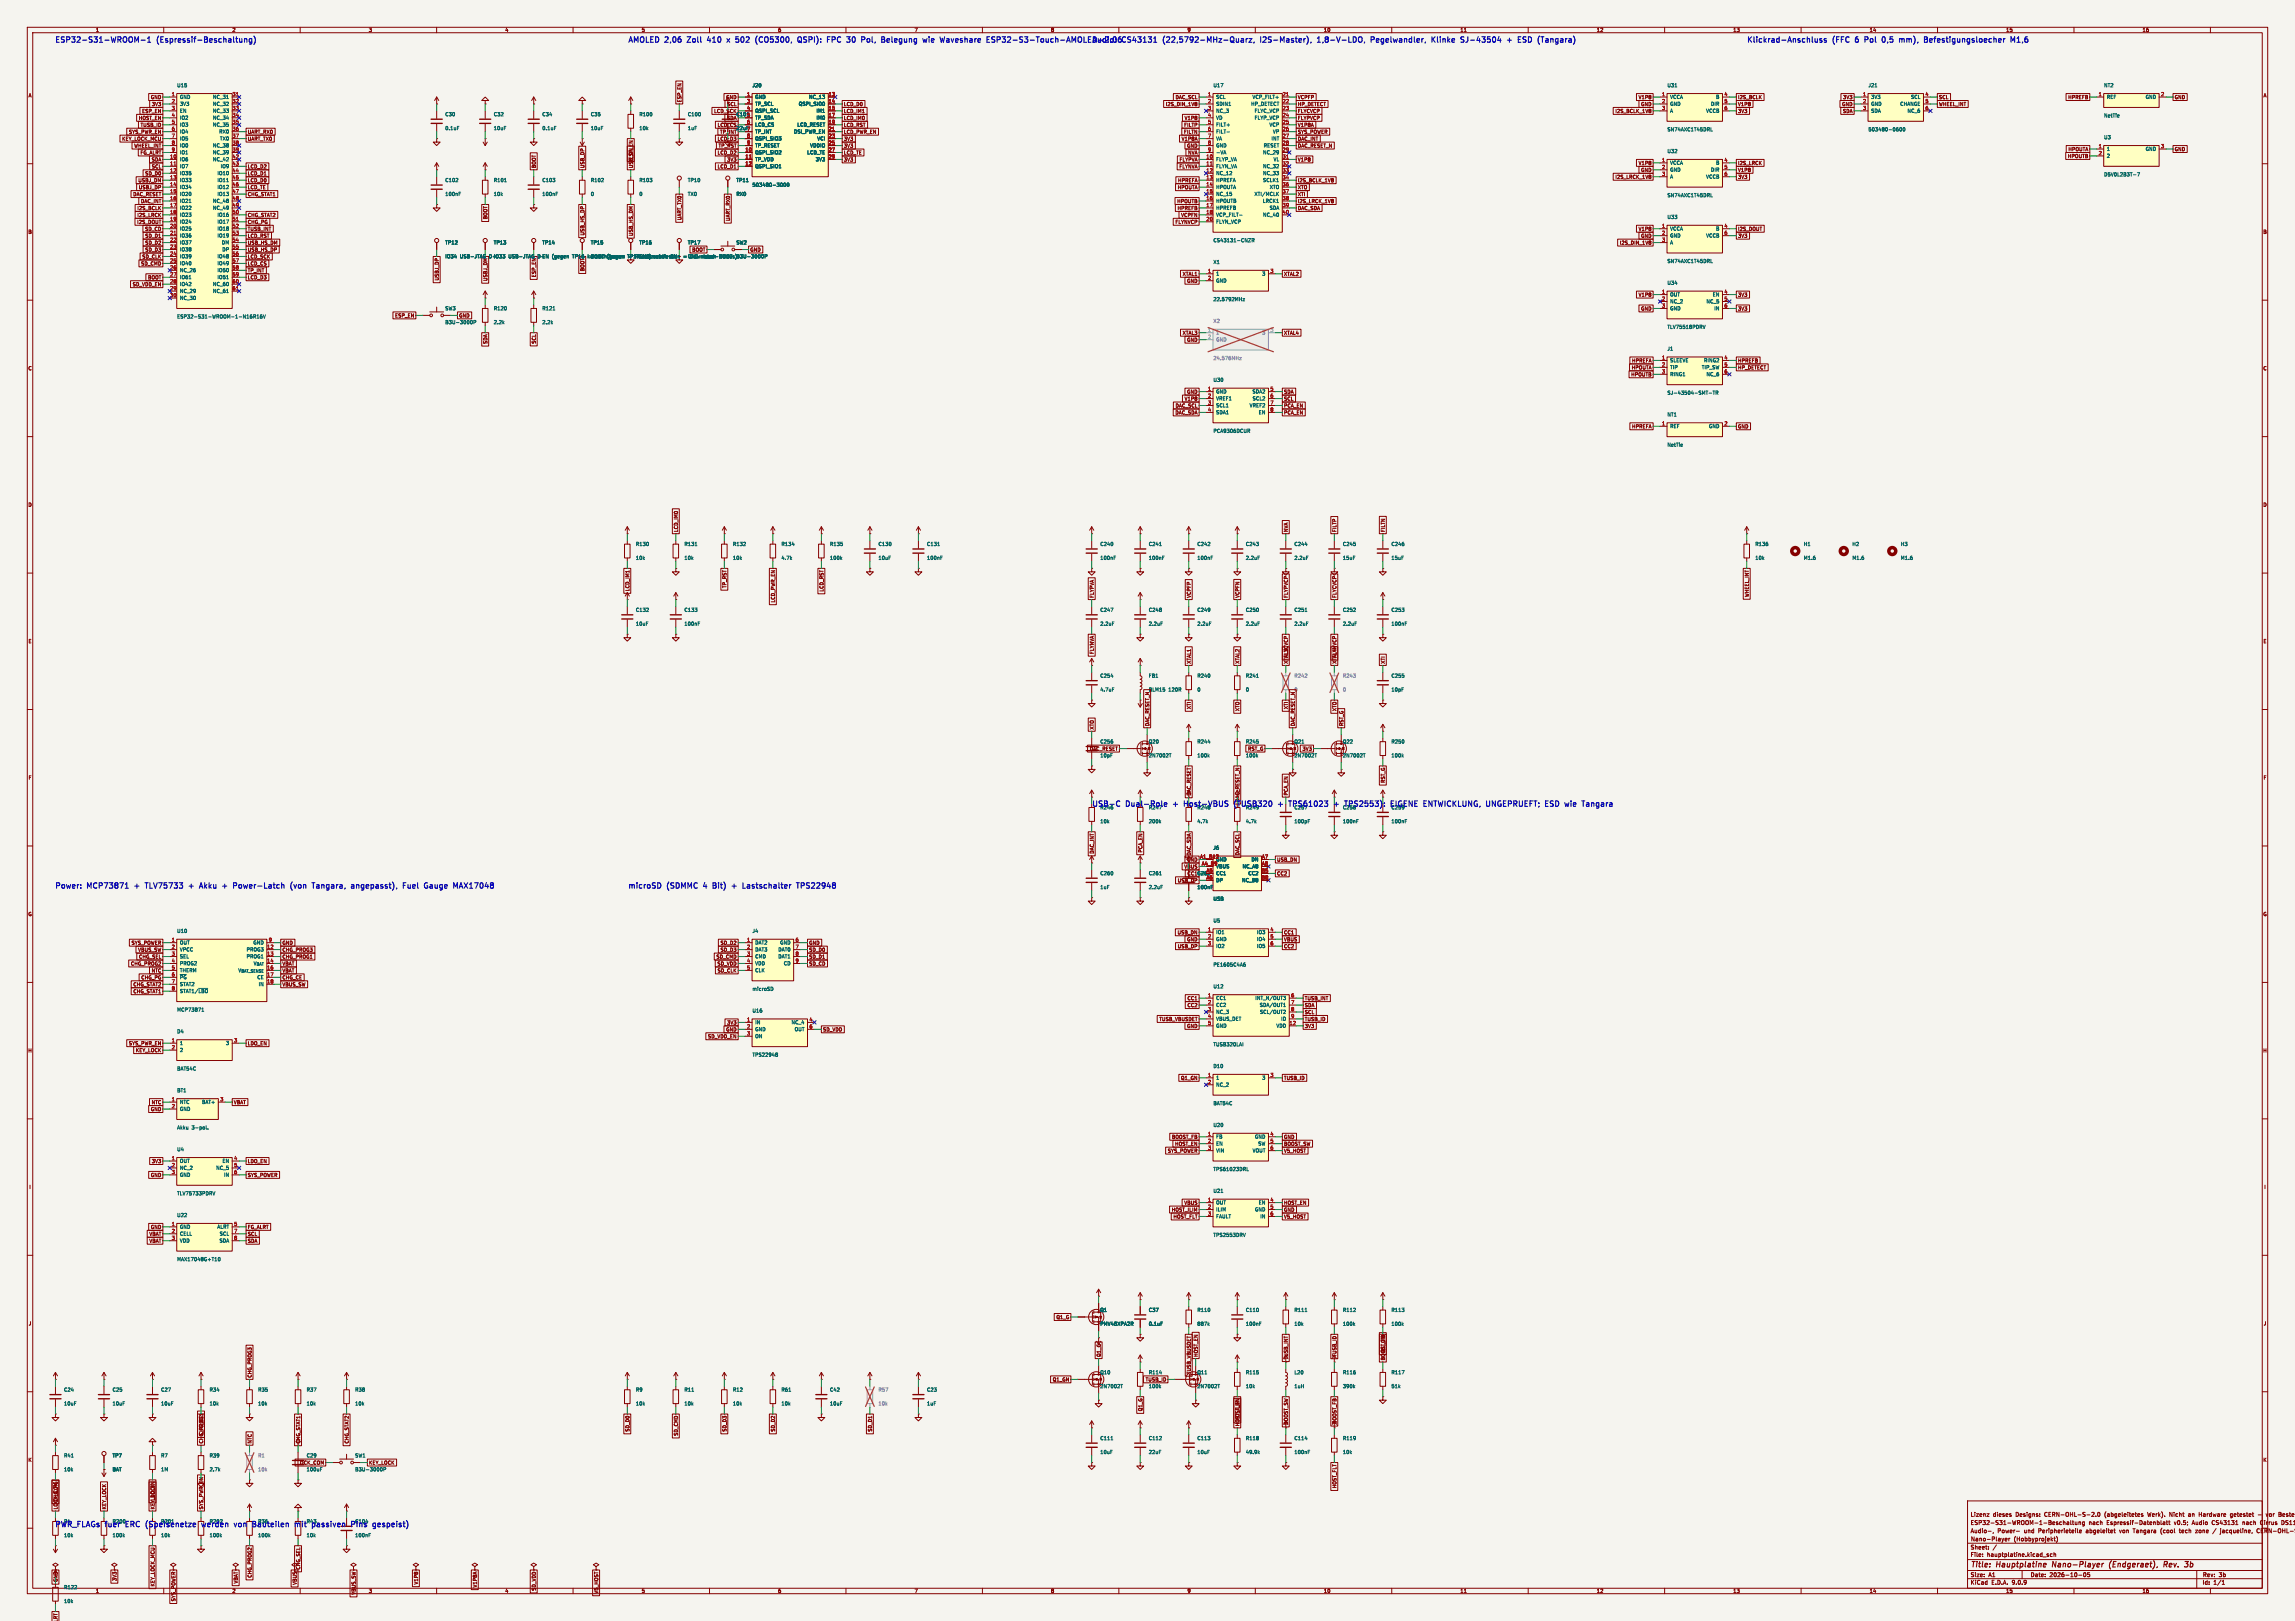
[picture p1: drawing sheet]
<svg xmlns="http://www.w3.org/2000/svg" width="841mm" height="594mm" viewBox="0 0 841 594" stroke-linecap="round" stroke-linejoin="round" font-family="sans-serif">
<defs><g id="words">
<g font-size="2.8" fill="#0000c2">
<text x="20" y="15.7">ESP32-S31-WROOM-1</text>
<text x="57.7" y="15.7">(Espressif-Beschaltung)</text>
<text x="230" y="15.7">AMOLED 2,06</text>
<text x="252.8" y="15.7">Zoll</text>
<text x="261" y="15.7">410</text>
<text x="269" y="15.7">x</text>
<text x="273" y="15.7">502</text>
<text x="281" y="15.7">(CO5300,</text>
<text x="297.3" y="15.7">QSPI):</text>
<text x="308.9" y="15.7">FPC</text>
<text x="316.9" y="15.7">30</text>
<text x="323" y="15.7">Pol,</text>
<text x="331.2" y="15.7">Belegung</text>
<text x="347.2" y="15.7">wie</text>
<text x="354.3" y="15.7">Waveshare</text>
<text x="372.2" y="15.7">ESP32-S3-Touch-AMOLED-2.06</text>
<text x="400" y="15.7">Audio:</text>
<text x="411.4" y="15.7">CS43131</text>
<text x="427.1" y="15.7">(22,5792-MHz-Quarz,</text>
<text x="463.6" y="15.7">I2S-Master),</text>
<text x="485.3" y="15.7">1,8-V-LDO,</text>
<text x="505.7" y="15.7">Pegelwandler,</text>
<text x="528.8" y="15.7">Klinke</text>
<text x="540.3" y="15.7">SJ-43504</text>
<text x="558" y="15.7">+</text>
<text x="562.8" y="15.7">ESD</text>
<text x="570.9" y="15.7">(Tangara)</text>
<text x="640" y="15.7">Klickrad-Anschluss</text>
<text x="671.8" y="15.7">(FFC</text>
<text x="680.8" y="15.7">6</text>
<text x="685.1" y="15.7">Pol</text>
<text x="692.2" y="15.7">0,5</text>
<text x="699.3" y="15.7">mm),</text>
<text x="709.3" y="15.7">Befestigungsloecher</text>
<text x="741.8" y="15.7">M1,6</text>
<text x="400" y="295.7">USB-C</text>
<text x="412.8" y="295.7">Dual-Role</text>
<text x="430.8" y="295.7">+</text>
<text x="435.6" y="295.7">Host-VBUS</text>
<text x="454.8" y="295.7">(TUSB320</text>
<text x="471.7" y="295.7">+</text>
<text x="476.5" y="295.7">TPS61023</text>
<text x="493.8" y="295.7">+</text>
<text x="498.6" y="295.7">TPS2553):</text>
<text x="516.2" y="295.7">EIGENE</text>
<text x="529" y="295.7">ENTWICKLUNG,</text>
<text x="552.8" y="295.7">UNGEPRUEFT;</text>
<text x="575.2" y="295.7">ESD</text>
<text x="583.3" y="295.7">wie</text>
<text x="590.3" y="295.7">Tangara</text>
<text x="20" y="325.7">Power:</text>
<text x="32.1" y="325.7">MCP73871</text>
<text x="50.3" y="325.7">+</text>
<text x="55.1" y="325.7">TLV75733</text>
<text x="71.8" y="325.7">+</text>
<text x="76.6" y="325.7">Akku</text>
<text x="85.7" y="325.7">+</text>
<text x="90.5" y="325.7">Power-Latch</text>
<text x="112.2" y="325.7">(von</text>
<text x="121" y="325.7">Tangara,</text>
<text x="136.1" y="325.7">angepasst),</text>
<text x="155.8" y="325.7">Fuel</text>
<text x="164.5" y="325.7">Gauge</text>
<text x="175.9" y="325.7">MAX17048</text>
<text x="230" y="325.7">microSD</text>
<text x="244.6" y="325.7">(SDMMC</text>
<text x="258.7" y="325.7">4</text>
<text x="263" y="325.7">Bit)</text>
<text x="270.7" y="325.7">+</text>
<text x="275.5" y="325.7">Lastschalter</text>
<text x="296.1" y="325.7">TPS22948</text>
<text x="20" y="559.7">PWR_FLAGs</text>
<text x="38.8" y="559.7">fuer</text>
<text x="47" y="559.7">ERC</text>
<text x="55.2" y="559.7">(Speisenetze</text>
<text x="76.5" y="559.7">werden</text>
<text x="89.2" y="559.7">von</text>
<text x="96.7" y="559.7">Bauteilen</text>
<text x="113" y="559.7">mit</text>
<text x="120.1" y="559.7">passiven</text>
<text x="135.3" y="559.7">Pins</text>
<text x="144" y="559.7">gespeist)</text>
</g>
<g font-size="2.8" fill="#840000">
<text x="722" y="574.9">Title:</text>
<text x="731.7" y="574.9">Hauptplatine</text>
<text x="752.9" y="574.9">Nano-Player</text>
<text x="774.6" y="574.9">(Endgeraet),</text>
<text x="795.4" y="574.9">Rev.</text>
<text x="803.9" y="574.9">3b</text>
</g>
<g font-size="2.1" fill="#840000">
<text x="722" y="556">Lizenz</text>
<text x="730.3" y="556">dieses</text>
<text x="738.7" y="556">Designs:</text>
<text x="749.3" y="556">CERN-OHL-S-2.0</text>
<text x="771.5" y="556">(abgeleitetes</text>
<text x="787.4" y="556">Werk).</text>
<text x="795.6" y="556">Nicht</text>
<text x="802.7" y="556">an</text>
<text x="806.7" y="556">Hardware</text>
<text x="818.3" y="556">getestet</text>
<text x="831.8" y="556">vor</text>
<text x="836.5" y="556">Bestel</text>
<text x="722" y="562">Audio-,</text>
<text x="722" y="559">ESP32-S31-WROOM-1-Beschaltung</text>
<text x="731.9" y="562">Power-</text>
<text x="741.7" y="562">und</text>
<text x="747.1" y="562">Peripherieteile</text>
<text x="764.7" y="562">abgeleitet</text>
<text x="765.4" y="559">nach</text>
<text x="772" y="559">Espressif-Datenblatt</text>
<text x="777.1" y="562">von</text>
<text x="782.3" y="562">Tangara</text>
<text x="792.5" y="562">(cool</text>
<text x="796.9" y="559">v0.5;</text>
<text x="799.5" y="562">tech</text>
<text x="803.6" y="559">Audio</text>
<text x="805.6" y="562">zone</text>
<text x="811" y="559">CS43131</text>
<text x="815" y="562">jacqueline,</text>
<text x="822.4" y="559">nach</text>
<text x="828.5" y="562">CERN-OHL-S-</text>
<text x="829" y="559">Cirrus</text>
<text x="837" y="559">DS11</text>
<text x="722" y="568">Sheet:</text>
<text x="722" y="565.2">Nano-Player</text>
<text x="738.2" y="565.2">(Hobbyprojekt)</text>
<text x="722" y="570.7">File:</text>
<text x="728.1" y="570.7">hauptplatine.kicad_sch</text>
<text x="722" y="580.9">KiCad</text>
<text x="722" y="578.1">Size:</text>
<text x="728.7" y="578.1">A1</text>
<text x="729.7" y="580.9">E.D.A.</text>
<text x="737.3" y="580.9">9.0.9</text>
<text x="744" y="578.1">Date:</text>
<text x="751" y="578.1">2026-10-05</text>
<text x="807" y="578.3">Rev:</text>
<text x="807" y="580.9">Id:</text>
<text x="811.1" y="580.9">1/1</text>
<text x="813.4" y="578.3">3b</text>
</g>
<g font-size="1.8" fill="#840000">
<text x="35" y="11.9">1</text>
<text x="85" y="11.9">2</text>
<text x="135" y="11.9">3</text>
<text x="185" y="11.9">4</text>
<text x="235" y="11.9">5</text>
<text x="285" y="11.9">6</text>
<text x="335" y="11.9">7</text>
<text x="385" y="11.9">8</text>
<text x="435" y="11.9">9</text>
<text x="485" y="11.9">10</text>
<text x="535" y="11.9">11</text>
<text x="585" y="11.9">12</text>
<text x="635" y="11.9">13</text>
<text x="685" y="11.9">14</text>
<text x="735" y="11.9">15</text>
<text x="785" y="11.9">16</text>
<text x="10.3" y="35.9">A</text>
<text x="829.3" y="35.9">A</text>
<text x="51.9" y="41.6">ESP_EN</text>
<text x="55.1" y="36.5">GND</text>
<text x="55.5" y="39.1">3V3</text>
<text x="249.9" y="37.6" transform="rotate(-90 249.9 37.6)">ESP_EN</text>
<text x="261.5" y="41.6">LCD_SCK</text>
<text x="266" y="36.5">GND</text>
<text x="266.3" y="39.1">SCL</text>
<text x="309.1" y="41.6">LCD_IM1</text>
<text x="309.1" y="39.1">LCD_D0</text>
<text x="427.1" y="39.1">I2S_DIN_1V8</text>
<text x="430.6" y="36.5">DAC_SCL</text>
<text x="475.5" y="41.6">FLYCVCP</text>
<text x="475.5" y="39.1">HP_DETECT</text>
<text x="475.5" y="36.5">VCPFP</text>
<text x="591.8" y="41.6">I2S_BCLK_1V8</text>
<text x="600.3" y="36.5">V1P8</text>
<text x="601.2" y="39.1">GND</text>
<text x="636.7" y="41.6">3V3</text>
<text x="636.7" y="39.1">V1P8</text>
<text x="636.7" y="36.5">I2S_BCLK</text>
<text x="674.9" y="39.1">GND</text>
<text x="675.2" y="41.6">SDA</text>
<text x="675.3" y="36.5">3V3</text>
<text x="710.4" y="36.5">SCL</text>
<text x="710.4" y="39.1">WHEEL_INT</text>
<text x="757.8" y="36.5">HPREFB</text>
<text x="796.8" y="36.5">GND</text>
<text x="50.7" y="44.1">HOST_EN</text>
<text x="51.4" y="46.7">TUSB_ID</text>
<text x="262.8" y="46.7">LCD_CS</text>
<text x="309.1" y="46.7">LCD_RST</text>
<text x="309.1" y="44.1">LCD_IM0</text>
<text x="433.8" y="46.7">FILTP</text>
<text x="434" y="44.1">V1P8</text>
<text x="475.5" y="46.7">V1P8A</text>
<text x="475.5" y="44.1">FLYPVCP</text>
<text x="44.6" y="51.8">KEY_LOCK_MCU</text>
<text x="47.1" y="49.2">SYS_PWR_EN</text>
<text x="90.6" y="51.8">UART_TX0</text>
<text x="90.6" y="49.2">UART_RX0</text>
<text x="262.8" y="51.8">LCD_D3</text>
<text x="263.7" y="49.2">TP_INT</text>
<text x="309.1" y="51.8">3V3</text>
<text x="309.1" y="49.2">LCD_PWR_EN</text>
<text x="432.9" y="51.8">V1P8A</text>
<text x="433.7" y="49.2">FILTN</text>
<text x="475.5" y="51.8">DAC_INT</text>
<text x="475.5" y="49.2">SYS_POWER</text>
<text x="49" y="54.3">WHEEL_INT</text>
<text x="51.3" y="56.8">FG_ALRT</text>
<text x="55.4" y="59.4">SDA</text>
<text x="232.1" y="58.6" transform="rotate(-90 232.1 58.6)">ESP_EN</text>
<text x="262.8" y="56.8">LCD_D2</text>
<text x="263.2" y="54.3">TP_RST</text>
<text x="266.3" y="59.4">3V3</text>
<text x="309.1" y="59.4">3V3</text>
<text x="309.1" y="56.8">LCD_TE</text>
<text x="309.1" y="54.3">3V3</text>
<text x="432.1" y="59.4">FLYPVA</text>
<text x="434.9" y="54.3">GND</text>
<text x="435.2" y="56.8">NVA</text>
<text x="475.5" y="54.3">DAC_RESET_N</text>
<text x="475.5" y="59.4">V1P8</text>
<text x="757.6" y="58.1">HPOUTB</text>
<text x="757.8" y="55.6">HPOUTA</text>
<text x="796.8" y="55.6">GND</text>
<text x="53.1" y="64.5">SD_D0</text>
<text x="55.5" y="61.9">SCL</text>
<text x="90.6" y="64.5">LCD_D1</text>
<text x="90.6" y="61.9">LCD_D2</text>
<text x="196.5" y="61.8" transform="rotate(-90 196.5 61.8)">BOOT</text>
<text x="214.3" y="61.8" transform="rotate(-90 214.3 61.8)">USB_DP</text>
<text x="232.1" y="61.8" transform="rotate(-90 232.1 61.8)">USB_DN</text>
<text x="262.8" y="61.9">LCD_D1</text>
<text x="432" y="61.9">FLYNVA</text>
<text x="591.8" y="65.7">I2S_LRCK_1V8</text>
<text x="600.3" y="60.6">V1P8</text>
<text x="601.2" y="63.2">GND</text>
<text x="636.7" y="60.6">I2S_LRCK</text>
<text x="636.7" y="63.2">V1P8</text>
<text x="636.7" y="65.7">3V3</text>
<text x="50.5" y="67">USBJ_DM</text>
<text x="50.7" y="69.5">USBJ_DP</text>
<text x="90.6" y="67">LCD_D0</text>
<text x="90.6" y="69.5">LCD_TE</text>
<text x="431.4" y="69.5">HPOUTA</text>
<text x="431.5" y="67">HPREFA</text>
<text x="475.5" y="69.5">XTO</text>
<text x="475.5" y="67">I2S_BCLK_1V8</text>
<text x="48.7" y="72.1">DAC_RESET</text>
<text x="50.2" y="77.2">I2S_BCLK</text>
<text x="51.5" y="74.6">DAC_INT</text>
<text x="90.6" y="72.1">CHG_STAT1</text>
<text x="431.2" y="74.6">HPOUTB</text>
<text x="431.4" y="77.2">HPREFB</text>
<text x="475.5" y="77.2">DAC_SDA</text>
<text x="475.5" y="74.6">I2S_LRCK_1V8</text>
<text x="475.5" y="72.1">XTI</text>
<text x="50.1" y="82.2">I2S_DOUT</text>
<text x="50.2" y="79.7">I2S_LRCK</text>
<text x="90.6" y="79.7">CHG_STAT2</text>
<text x="90.6" y="82.2">CHG_PG</text>
<text x="178.8" y="80.5" transform="rotate(-90 178.8 80.5)">BOOT</text>
<text x="249.9" y="80.8" transform="rotate(-90 249.9 80.8)">UART_TX0</text>
<text x="267.7" y="81.1" transform="rotate(-90 267.7 81.1)">UART_RX0</text>
<text x="430.6" y="82.2">FLYNVCP</text>
<text x="432.7" y="79.7">VCPFN</text>
<text x="10.3" y="85.9">B</text>
<text x="53" y="84.8">SD_CD</text>
<text x="53.1" y="87.3">SD_D1</text>
<text x="53.1" y="89.9">SD_D2</text>
<text x="90.6" y="89.9">USB_HS_DM</text>
<text x="90.6" y="87.3">LCD_RST</text>
<text x="90.6" y="84.8">TUSB_INT</text>
<text x="214.3" y="86.4" transform="rotate(-90 214.3 86.4)">USB_HS_DP</text>
<text x="232.1" y="86.6" transform="rotate(-90 232.1 86.6)">USB_HS_DM</text>
<text x="593.4" y="89.9">I2S_DIN_1V8</text>
<text x="600.3" y="84.8">V1P8</text>
<text x="601.2" y="87.3">GND</text>
<text x="636.7" y="87.3">3V3</text>
<text x="636.7" y="84.8">I2S_DOUT</text>
<text x="829.2" y="85.9">B</text>
<text x="52" y="94.9">SD_CLK</text>
<text x="53.1" y="92.4">SD_D3</text>
<text x="90.6" y="94.9">LCD_SCK</text>
<text x="90.6" y="92.4">USB_HS_DP</text>
<text x="246" y="94.8">EN</text>
<text x="253.5" y="92.4">BOOT</text>
<text x="274.8" y="92.4">GND</text>
<text x="51.6" y="97.5">SD_CMD</text>
<text x="90.6" y="100">TP_INT</text>
<text x="90.6" y="97.5">LCD_CS</text>
<text x="214.3" y="99.6" transform="rotate(-90 214.3 99.6)">BOOT</text>
<text x="433.2" y="101.3">XTAL1</text>
<text x="470.4" y="101.3">XTAL2</text>
<text x="48.5" y="105.1">SD_VDD_EN</text>
<text x="54.1" y="102.6">BOOT</text>
<text x="90.6" y="102.6">LCD_D3</text>
<text x="161" y="102.9" transform="rotate(-90 161 102.9)">USBJ_DP</text>
<text x="434.9" y="103.8">GND</text>
<text x="600.3" y="108.9">V1P8</text>
<text x="601.2" y="114">GND</text>
<text x="636.7" y="114">3V3</text>
<text x="636.7" y="108.9">3V3</text>
<text x="144.6" y="116.5">ESP_EN</text>
<text x="168.1" y="116.5">GND</text>
<text x="433.2" y="122.9">XTAL3</text>
<text x="434.9" y="125.4">GND</text>
<text x="470.4" y="122.9">XTAL4</text>
<text x="178.8" y="126.2" transform="rotate(-90 178.8 126.2)">SDA</text>
<text x="196.5" y="126.1" transform="rotate(-90 196.5 126.1)">SCL</text>
<text x="10.3" y="135.9">C</text>
<text x="597.8" y="135.6">HPOUTA</text>
<text x="597.9" y="133">HPREFA</text>
<text x="636.7" y="135.6">HP_DETECT</text>
<text x="636.7" y="133">HPREFB</text>
<text x="829.2" y="135.9">C</text>
<text x="597.6" y="138.1">HPOUTB</text>
<text x="430.6" y="149.5">DAC_SCL</text>
<text x="434" y="147">V1P8</text>
<text x="434.9" y="144.5">GND</text>
<text x="470.4" y="144.5">SDA</text>
<text x="470.4" y="147">SCL</text>
<text x="470.4" y="149.5">PCA_EN</text>
<text x="430.6" y="152.1">DAC_SDA</text>
<text x="470.4" y="152.1">PCA_EN</text>
<text x="597.9" y="157.2">HPREFA</text>
<text x="636.7" y="157.2">GND</text>
<text x="10.3" y="185.9">D</text>
<text x="829.2" y="185.9">D</text>
<text x="248.6" y="195.1" transform="rotate(-90 248.6 195.1)">LCD_IM0</text>
<text x="472.1" y="195.1" transform="rotate(-90 472.1 195.1)">NVA</text>
<text x="489.9" y="195.1" transform="rotate(-90 489.9 195.1)">FILTP</text>
<text x="507.7" y="195.1" transform="rotate(-90 507.7 195.1)">FILTN</text>
<text x="266.4" y="215.6" transform="rotate(-90 266.4 215.6)">TP_RST</text>
<text x="230.8" y="216.8" transform="rotate(-90 230.8 216.8)">LCD_IM1</text>
<text x="284.2" y="220.9" transform="rotate(-90 284.2 220.9)">LCD_PWR_EN</text>
<text x="301.9" y="216.9" transform="rotate(-90 301.9 216.9)">LCD_RST</text>
<text x="401" y="219.2" transform="rotate(-90 401 219.2)">FLYPVA</text>
<text x="436.6" y="219.2" transform="rotate(-90 436.6 219.2)">VCPFP</text>
<text x="454.3" y="219.2" transform="rotate(-90 454.3 219.2)">VCPFN</text>
<text x="472.1" y="219.2" transform="rotate(-90 472.1 219.2)">FLYPVCP</text>
<text x="489.9" y="219.2" transform="rotate(-90 489.9 219.2)">FLYCVCP</text>
<text x="641" y="218.9" transform="rotate(-90 641 218.9)">WHEEL_INT</text>
<text x="10.3" y="235.9">E</text>
<text x="401" y="239.8" transform="rotate(-90 401 239.8)">FLYNVA</text>
<text x="829.3" y="235.9">E</text>
<text x="436.6" y="243.4" transform="rotate(-90 436.6 243.4)">XTAL1</text>
<text x="454.3" y="243.4" transform="rotate(-90 454.3 243.4)">XTAL2</text>
<text x="472.1" y="243.4" transform="rotate(-90 472.1 243.4)">XTAL3</text>
<text x="472.1" y="241.2" transform="rotate(-90 472.1 241.2)">FLYCVCP</text>
<text x="489.9" y="243.4" transform="rotate(-90 489.9 243.4)">XTAL4</text>
<text x="489.9" y="241.3" transform="rotate(-90 489.9 241.3)">FLYNVCP</text>
<text x="507.7" y="243.4" transform="rotate(-90 507.7 243.4)">XTI</text>
<text x="436.6" y="260" transform="rotate(-90 436.6 260)">XTI</text>
<text x="454.3" y="260.7" transform="rotate(-90 454.3 260.7)">XTO</text>
<text x="472.1" y="260" transform="rotate(-90 472.1 260)">XTI</text>
<text x="489.9" y="260.7" transform="rotate(-90 489.9 260.7)">XTO</text>
<text x="401" y="267.5" transform="rotate(-90 401 267.5)">XTO</text>
<text x="421.3" y="266.2" transform="rotate(-90 421.3 266.2)">DAC_RESET_N</text>
<text x="474.7" y="266.2" transform="rotate(-90 474.7 266.2)">DAC_RESET_N</text>
<text x="492.4" y="266.2" transform="rotate(-90 492.4 266.2)">RST_G</text>
<text x="399.2" y="275.3">DAC_RESET</text>
<text x="457.2" y="275.3">RST_G</text>
<text x="477.1" y="275.3">3V3</text>
<text x="10.3" y="285.9">F</text>
<text x="507.7" y="287" transform="rotate(-90 507.7 287)">RST_G</text>
<text x="829.3" y="285.9">F</text>
<text x="436.6" y="291.7" transform="rotate(-90 436.6 291.7)">DAC_RESET</text>
<text x="472.1" y="291.6" transform="rotate(-90 472.1 291.6)">PCA_EN</text>
<text x="401" y="313" transform="rotate(-90 401 313)">DAC_INT</text>
<text x="418.8" y="312.6" transform="rotate(-90 418.8 312.6)">PCA_EN</text>
<text x="434.9" y="315.9">GND</text>
<text x="436.6" y="313.6" transform="rotate(-90 436.6 313.6)">DAC_SDA</text>
<text x="454.3" y="313.6" transform="rotate(-90 454.3 313.6)">DAC_SCL</text>
<text x="467.8" y="315.9">USB_DN</text>
<text x="431.4" y="323.5">USB_DP</text>
<text x="433.8" y="318.5">VBUS</text>
<text x="435" y="321">CC1C262</text>
<text x="467.8" y="321">CC2</text>
<text x="10.3" y="335.9">G</text>
<text x="829.2" y="335.9">G</text>
<text x="48.1" y="346.4">SYS_POWER</text>
<text x="103.3" y="346.4">GND</text>
<text x="263.9" y="346.4">SD_D2</text>
<text x="296.4" y="346.4">GND</text>
<text x="431.4" y="342.6">USB_DN</text>
<text x="431.4" y="347.7">USB_DP</text>
<text x="434.9" y="345.1">GND</text>
<text x="470.4" y="347.7">CC2</text>
<text x="470.4" y="345.1">VBUS</text>
<text x="470.4" y="342.6">CC1</text>
<text x="50.5" y="348.9">VBUS_SW</text>
<text x="50.8" y="351.5">CHG_SEL</text>
<text x="103.3" y="351.5">CHG_PROG1</text>
<text x="103.3" y="348.9">CHG_PROG3</text>
<text x="262.4" y="351.5">SD_CMD</text>
<text x="263.9" y="348.9">SD_D3</text>
<text x="296.4" y="348.9">SD_D0</text>
<text x="296.4" y="351.5">SD_D1</text>
<text x="47.8" y="354">CHG_PROG2</text>
<text x="51.6" y="359.1">CHG_PG</text>
<text x="55.4" y="356.6">NTC</text>
<text x="103.3" y="359.1">CHG_CE</text>
<text x="103.3" y="356.6">VBAT</text>
<text x="103.3" y="354">VBAT</text>
<text x="262.8" y="354">SD_VDD</text>
<text x="262.8" y="356.6">SD_CLK</text>
<text x="296.4" y="354">SD_CD</text>
<text x="48.7" y="364.2">CHG_STAT1</text>
<text x="48.7" y="361.6">CHG_STAT2</text>
<text x="103.3" y="361.6">VBUS_SW</text>
<text x="435" y="369.3">CC2</text>
<text x="435" y="366.7">CC1</text>
<text x="478" y="371.8">SCL</text>
<text x="478" y="369.3">SDA</text>
<text x="478" y="366.7">TUSB_INT</text>
<text x="266.3" y="375.6">3V3</text>
<text x="424.7" y="374.3">TUSB_VBUSDET</text>
<text x="434.9" y="376.9">GND</text>
<text x="478" y="376.9">3V3</text>
<text x="478" y="374.3">TUSB_ID</text>
<text x="47.1" y="383.2">SYS_PWR_EN</text>
<text x="90.6" y="383.2">LDO_EN</text>
<text x="259.3" y="380.7">SD_VDD_EN</text>
<text x="266" y="378.1">GND</text>
<text x="301.5" y="378.1">SD_VDD</text>
<text x="10.2" y="385.9">H</text>
<text x="49.6" y="385.8">KEY_LOCK</text>
<text x="829.2" y="385.9">H</text>
<text x="432.6" y="395.9">Q1_GN</text>
<text x="470.4" y="395.9">TUSB_ID</text>
<text x="55.1" y="407.4">GND</text>
<text x="55.4" y="404.8">NTC</text>
<text x="85.6" y="404.8">VBAT</text>
<text x="429.3" y="417.5">BOOST_FB</text>
<text x="470.4" y="417.5">GND</text>
<text x="427.8" y="422.6">SYS_POWER</text>
<text x="430.5" y="420.1">HOST_EN</text>
<text x="470.4" y="422.6">V5_HOST</text>
<text x="470.4" y="420.1">BOOST_SW</text>
<text x="55.1" y="431.5">GND</text>
<text x="55.5" y="426.4">3V3</text>
<text x="90.6" y="431.5">SYS_POWER</text>
<text x="90.6" y="426.4">LDO_EN</text>
<text x="10.6" y="435.9">I</text>
<text x="829.6" y="435.9">I</text>
<text x="433.8" y="441.6">VBUS</text>
<text x="470.4" y="441.6">HOST_EN</text>
<text x="429.2" y="444.2">HOST_ILIM</text>
<text x="429.9" y="446.7">HOST_FLT</text>
<text x="470.4" y="446.7">V5_HOST</text>
<text x="470.4" y="444.2">GND</text>
<text x="54.6" y="453.1">VBAT</text>
<text x="54.6" y="455.6">VBAT</text>
<text x="55.1" y="450.5">GND</text>
<text x="90.6" y="455.6">SDA</text>
<text x="90.6" y="453.1">SCL</text>
<text x="90.6" y="450.5">FG_ALRT</text>
<text x="10.4" y="485.9">J</text>
<text x="387" y="483.6">Q1_G</text>
<text x="829.4" y="485.9">J</text>
<text x="403.5" y="497.4" transform="rotate(-90 403.5 497.4)">Q1_G</text>
<text x="439.1" y="497.4" transform="rotate(-90 439.1 497.4)">HOST_EN</text>
<text x="489.9" y="497.2" transform="rotate(-90 489.9 497.2)">TUSB_ID</text>
<text x="507.7" y="495.7" transform="rotate(-90 507.7 495.7)">Q1_GN</text>
<text x="436.6" y="503.7" transform="rotate(-90 436.6 503.7)">TUSB_VBUSDET</text>
<text x="472.1" y="498.3" transform="rotate(-90 472.1 498.3)">TUSB_INT</text>
<text x="507.7" y="498.6" transform="rotate(-90 507.7 498.6)">BOOST_FB</text>
<text x="92.4" y="505" transform="rotate(-90 92.4 505)">CHG_PROG3</text>
<text x="385.6" y="506.4">Q1_GN</text>
<text x="419.7" y="506.4">TUSB_ID</text>
<text x="418.8" y="517.3" transform="rotate(-90 418.8 517.3)">Q1_G</text>
<text x="454.3" y="520.8" transform="rotate(-90 454.3 520.8)">HOST_EN</text>
<text x="489.9" y="521.9" transform="rotate(-90 489.9 521.9)">BOOST_FB</text>
<text x="74.6" y="526.1" transform="rotate(-90 74.6 526.1)">CHG_CE</text>
<text x="230.8" y="524.8" transform="rotate(-90 230.8 524.8)">SD_D0</text>
<text x="248.6" y="526.3" transform="rotate(-90 248.6 526.3)">SD_CMD</text>
<text x="266.4" y="524.8" transform="rotate(-90 266.4 524.8)">SD_D3</text>
<text x="284.2" y="524.8" transform="rotate(-90 284.2 524.8)">SD_D2</text>
<text x="319.7" y="524.8" transform="rotate(-90 319.7 524.8)">SD_D1</text>
<text x="472.1" y="522.2" transform="rotate(-90 472.1 522.2)">BOOST_SW</text>
<text x="74.6" y="529.1" transform="rotate(-90 74.6 529.1)">CHG_PROG1</text>
<text x="92.4" y="529.1" transform="rotate(-90 92.4 529.1)">NTC</text>
<text x="110.2" y="529.1" transform="rotate(-90 110.2 529.1)">CHG_STAT1</text>
<text x="128" y="529.1" transform="rotate(-90 128 529.1)">CHG_STAT2</text>
<text x="10.3" y="535.9">K</text>
<text x="108.8" y="536.9">LOCK_COM</text>
<text x="135.1" y="536.9">KEY_LOCK</text>
<text x="829.2" y="535.9">K</text>
<text x="489.9" y="545.5" transform="rotate(-90 489.9 545.5)">HOST_FLT</text>
<text x="21.3" y="550.3" transform="rotate(-90 21.3 550.3)">CHG_PG</text>
<text x="56.8" y="550" transform="rotate(-90 56.8 550)">LDO_EN</text>
<text x="21.3" y="553.2" transform="rotate(-90 21.3 553.2)">LOCK_COM</text>
<text x="39.1" y="553.2" transform="rotate(-90 39.1 553.2)">KEY_LOCK</text>
<text x="56.8" y="553.2" transform="rotate(-90 56.8 553.2)">KEY_LOCK</text>
<text x="74.6" y="553.2" transform="rotate(-90 74.6 553.2)">SYS_PWR_EN</text>
<text x="110.2" y="575.3" transform="rotate(-90 110.2 575.3)">CHG_SEL</text>
<text x="21.3" y="579.9" transform="rotate(-90 21.3 579.9)">GND</text>
<text x="42.9" y="579.5" transform="rotate(-90 42.9 579.5)">3V3</text>
<text x="56.8" y="581.5" transform="rotate(-90 56.8 581.5)">KEY_LOCK_MCU</text>
<text x="87.3" y="580.4" transform="rotate(-90 87.3 580.4)">VBAT</text>
<text x="92.4" y="578.3" transform="rotate(-90 92.4 578.3)">CHG_PROG2</text>
<text x="108.9" y="580.9" transform="rotate(-90 108.9 580.9)">VBUS</text>
<text x="153.4" y="580.8" transform="rotate(-90 153.4 580.8)">V1P8</text>
<text x="174.9" y="581.9" transform="rotate(-90 174.9 581.9)">V1P8A</text>
<text x="35" y="583.9">1</text>
<text x="64.5" y="586.9" transform="rotate(-90 64.5 586.9)">SYS_POWER</text>
<text x="85" y="583.9">2</text>
<text x="130.5" y="584.5" transform="rotate(-90 130.5 584.5)">VBUS_SW</text>
<text x="135" y="583.9">3</text>
<text x="185" y="583.9">4</text>
<text x="196.5" y="583.1" transform="rotate(-90 196.5 583.1)">SD_VDD</text>
<text x="219.4" y="584.1" transform="rotate(-90 219.4 584.1)">V5_HOST</text>
<text x="235" y="583.9">5</text>
<text x="285" y="583.9">6</text>
<text x="335" y="583.9">7</text>
<text x="385" y="583.9">8</text>
<text x="435" y="583.9">9</text>
<text x="485" y="583.9">10</text>
<text x="535" y="583.9">11</text>
<text x="585" y="583.9">12</text>
<text x="635" y="583.9">13</text>
<text x="685" y="583.9">14</text>
<text x="735" y="583.9">15</text>
<text x="785" y="583.9">16</text>
<text x="21.3" y="594.3" transform="rotate(-90 21.3 594.3)">LRT</text>
</g>
<g font-size="1.8" fill="#a90000">
<text x="62.8" y="35.3">1</text>
<text x="85" y="35.3">31</text>
<text x="273.6" y="35.3">1</text>
<text x="303.5" y="35.3">13</text>
<text x="442.5" y="35.3">1</text>
<text x="469.9" y="35.3">21</text>
<text x="608.9" y="35.3">1</text>
<text x="631.8" y="35.3">4</text>
<text x="682.6" y="35.3">1</text>
<text x="705.4" y="35.3">4</text>
<text x="768.9" y="35.3">1</text>
<text x="791.8" y="35.3">2</text>
<text x="62.8" y="37.8">2</text>
<text x="62.8" y="40.4">3</text>
<text x="85" y="37.8">32</text>
<text x="85" y="40.4">33</text>
<text x="273.6" y="37.8">3</text>
<text x="273.6" y="40.4">4</text>
<text x="303.5" y="37.8">14</text>
<text x="303.5" y="40.4">15</text>
<text x="442.5" y="37.8">2</text>
<text x="442.5" y="40.4">3</text>
<text x="469.9" y="37.8">22</text>
<text x="469.9" y="40.4">23</text>
<text x="608.9" y="37.8">2</text>
<text x="608.9" y="40.4">3</text>
<text x="631.8" y="37.8">5</text>
<text x="631.8" y="40.4">6</text>
<text x="682.6" y="37.8">2</text>
<text x="682.6" y="40.4">3</text>
<text x="705.4" y="37.8">5</text>
<text x="705.4" y="40.4">6</text>
<text x="62.8" y="42.9">4</text>
<text x="62.8" y="45.5">5</text>
<text x="85" y="42.9">34</text>
<text x="85" y="45.5">35</text>
<text x="269.7" y="42.8">C1015</text>
<text x="269.7" y="47.9">22uF7</text>
<text x="273.6" y="45.5">6</text>
<text x="303.5" y="42.9">17</text>
<text x="303.5" y="45.5">19</text>
<text x="442.5" y="42.9">4</text>
<text x="442.5" y="45.5">5</text>
<text x="469.9" y="42.9">24</text>
<text x="469.9" y="45.5">25</text>
<text x="62.8" y="48">6</text>
<text x="62.8" y="50.5">7</text>
<text x="62.8" y="53.1">8</text>
<text x="85" y="48">36</text>
<text x="85" y="50.5">37</text>
<text x="85" y="53.1">38</text>
<text x="273.6" y="50.5">8</text>
<text x="273.6" y="53.1">9</text>
<text x="303.5" y="48">21</text>
<text x="303.5" y="50.5">23</text>
<text x="303.5" y="53.1">25</text>
<text x="442.5" y="48">6</text>
<text x="442.5" y="50.5">7</text>
<text x="442.5" y="53.1">8</text>
<text x="469.9" y="48">26</text>
<text x="469.9" y="50.5">27</text>
<text x="469.9" y="53.1">28</text>
<text x="62.2" y="58.2">10</text>
<text x="62.8" y="55.6">9</text>
<text x="85" y="55.6">39</text>
<text x="85" y="58.2">42</text>
<text x="273" y="55.6">10</text>
<text x="273" y="58.2">11</text>
<text x="303.5" y="55.6">27</text>
<text x="303.5" y="58.2">29</text>
<text x="441.9" y="58.2">10</text>
<text x="442.5" y="55.6">9</text>
<text x="469.9" y="55.6">29</text>
<text x="469.9" y="58.2">31</text>
<text x="608.9" y="59.4">1</text>
<text x="631.8" y="59.4">4</text>
<text x="768.9" y="54.4">1</text>
<text x="768.9" y="56.9">2</text>
<text x="791.8" y="54.4">3</text>
<text x="62.2" y="60.7">11</text>
<text x="62.2" y="63.2">12</text>
<text x="62.2" y="65.8">13</text>
<text x="85" y="60.7">43</text>
<text x="85" y="63.2">44</text>
<text x="85" y="65.8">45</text>
<text x="273" y="60.7">12</text>
<text x="441.9" y="60.7">11</text>
<text x="441.9" y="63.2">12</text>
<text x="441.9" y="65.8">13</text>
<text x="469.9" y="60.7">32</text>
<text x="469.9" y="63.2">33</text>
<text x="469.9" y="65.8">34</text>
<text x="608.9" y="62">2</text>
<text x="608.9" y="64.5">3</text>
<text x="631.8" y="62">5</text>
<text x="631.8" y="64.5">6</text>
<text x="62.2" y="68.3">14</text>
<text x="62.2" y="70.9">15</text>
<text x="85" y="68.3">46</text>
<text x="85" y="70.9">47</text>
<text x="441.9" y="68.3">14</text>
<text x="441.9" y="70.9">15</text>
<text x="469.9" y="68.3">36</text>
<text x="469.9" y="70.9">37</text>
<text x="62.2" y="73.4">16</text>
<text x="62.2" y="75.9">17</text>
<text x="85" y="73.4">48</text>
<text x="85" y="75.9">49</text>
<text x="441.9" y="73.4">16</text>
<text x="441.9" y="75.9">17</text>
<text x="469.9" y="73.4">38</text>
<text x="469.9" y="75.9">39</text>
<text x="62.2" y="78.5">18</text>
<text x="62.2" y="81">19</text>
<text x="62.2" y="83.6">20</text>
<text x="85" y="78.5">50</text>
<text x="85" y="81">51</text>
<text x="85" y="83.6">52</text>
<text x="441.9" y="78.5">18</text>
<text x="441.9" y="81">20</text>
<text x="469.9" y="78.5">40</text>
<text x="608.9" y="83.6">1</text>
<text x="631.8" y="83.6">4</text>
<text x="62.2" y="86.1">21</text>
<text x="62.2" y="88.6">22</text>
<text x="85" y="86.1">53</text>
<text x="85" y="88.6">54</text>
<text x="608.9" y="86.1">2</text>
<text x="608.9" y="88.6">3</text>
<text x="631.8" y="86.1">6</text>
<text x="62.2" y="91.2">23</text>
<text x="62.2" y="93.7">24</text>
<text x="85" y="91.2">55</text>
<text x="85" y="93.7">56</text>
<text x="62.2" y="96.3">25</text>
<text x="62.2" y="98.8">26</text>
<text x="62.2" y="101.3">27</text>
<text x="85" y="96.3">57</text>
<text x="85" y="98.8">58</text>
<text x="85" y="101.3">59</text>
<text x="442.5" y="100.1">1</text>
<text x="465.4" y="100.1">3</text>
<text x="62.2" y="103.9">28</text>
<text x="62.2" y="106.4">29</text>
<text x="85" y="103.9">60</text>
<text x="85" y="106.4">61</text>
<text x="442.5" y="102.6">2</text>
<text x="608.9" y="107.7">1</text>
<text x="631.8" y="107.7">4</text>
<text x="62.2" y="109">30</text>
<text x="608.9" y="110.2">2</text>
<text x="608.9" y="112.8">3</text>
<text x="631.8" y="110.2">5</text>
<text x="631.8" y="112.8">6</text>
<text x="608.9" y="131.8">1</text>
<text x="631.8" y="131.8">4</text>
<text x="608.9" y="134.4">2</text>
<text x="608.9" y="136.9">3</text>
<text x="631.8" y="134.4">5</text>
<text x="631.8" y="136.9">6</text>
<text x="442.5" y="143.3">1</text>
<text x="465.4" y="143.3">5</text>
<text x="442.5" y="145.8">2</text>
<text x="442.5" y="148.3">3</text>
<text x="465.4" y="145.8">6</text>
<text x="465.4" y="148.3">7</text>
<text x="442.5" y="150.9">4</text>
<text x="465.4" y="150.9">8</text>
<text x="608.9" y="156">1</text>
<text x="631.8" y="156">2</text>
<text x="439.7" y="314.7">A1_B12</text>
<text x="440.3" y="317.2">A4_B9</text>
<text x="445.5" y="315.8">GND</text>
<text x="462.3" y="314.7">A7</text>
<text x="462.3" y="317.2">A8</text>
<text x="442" y="319.8">A5</text>
<text x="442" y="322.3">A6</text>
<text x="445.5" y="318.4">VBUS</text>
<text x="462.2" y="319.8">B5</text>
<text x="462.2" y="322.3">B8</text>
<text x="442.5" y="341.4">1</text>
<text x="465.4" y="341.4">4</text>
<text x="62.8" y="345.2">1</text>
<text x="62.8" y="347.7">2</text>
<text x="97.7" y="347.7">12</text>
<text x="98.4" y="345.2">9</text>
<text x="273.6" y="345.2">1</text>
<text x="273.6" y="347.7">2</text>
<text x="291.4" y="345.2">6</text>
<text x="291.4" y="347.7">7</text>
<text x="442.5" y="343.9">2</text>
<text x="442.5" y="346.5">3</text>
<text x="465.4" y="343.9">5</text>
<text x="465.4" y="346.5">6</text>
<text x="62.8" y="350.3">3</text>
<text x="62.8" y="352.8">4</text>
<text x="97.7" y="350.3">13</text>
<text x="97.7" y="352.8">14</text>
<text x="273.6" y="350.3">3</text>
<text x="273.6" y="352.8">4</text>
<text x="291.4" y="350.3">8</text>
<text x="291.4" y="352.8">9</text>
<text x="62.8" y="355.3">5</text>
<text x="62.8" y="357.9">6</text>
<text x="97.7" y="355.3">16</text>
<text x="97.7" y="357.9">17</text>
<text x="273.6" y="355.3">5</text>
<text x="62.8" y="360.4">7</text>
<text x="62.8" y="363">8</text>
<text x="97.7" y="360.4">18</text>
<text x="442.5" y="365.5">1</text>
<text x="473" y="365.5">6</text>
<text x="442.5" y="368">2</text>
<text x="442.5" y="370.6">3</text>
<text x="473" y="368">7</text>
<text x="473" y="370.6">8</text>
<text x="273.6" y="374.4">1</text>
<text x="273.6" y="376.9">2</text>
<text x="296.5" y="374.4">4</text>
<text x="296.5" y="376.9">6</text>
<text x="442.5" y="373.1">4</text>
<text x="442.5" y="375.7">5</text>
<text x="472.4" y="375.7">12</text>
<text x="473" y="373.1">9</text>
<text x="62.8" y="382">1</text>
<text x="85.7" y="382">3</text>
<text x="273.6" y="379.5">3</text>
<text x="62.8" y="384.6">2</text>
<text x="442.5" y="394.7">1</text>
<text x="465.4" y="394.7">3</text>
<text x="442.5" y="397.3">2</text>
<text x="62.8" y="403.6">1</text>
<text x="62.8" y="406.1">2</text>
<text x="80.6" y="403.6">3</text>
<text x="442.5" y="416.3">1</text>
<text x="442.5" y="418.8">2</text>
<text x="465.4" y="416.3">4</text>
<text x="465.4" y="418.8">5</text>
<text x="62.8" y="425.2">1</text>
<text x="85.7" y="425.2">4</text>
<text x="442.5" y="421.4">3</text>
<text x="465.4" y="421.4">6</text>
<text x="62.8" y="427.7">2</text>
<text x="62.8" y="430.3">3</text>
<text x="85.7" y="427.7">5</text>
<text x="85.7" y="430.3">6</text>
<text x="442.5" y="440.4">1</text>
<text x="442.5" y="443">2</text>
<text x="465.4" y="440.4">4</text>
<text x="465.4" y="443">5</text>
<text x="62.8" y="449.3">1</text>
<text x="85.7" y="449.3">5</text>
<text x="442.5" y="445.5">3</text>
<text x="465.4" y="445.5">6</text>
<text x="62.8" y="451.9">2</text>
<text x="62.8" y="454.4">3</text>
<text x="85.7" y="451.9">7</text>
<text x="85.7" y="454.4">8</text>
</g>
<g font-size="1.8" fill="#006464">
<text x="64.8" y="32.2">U15</text>
<text x="275.6" y="32.2">J20</text>
<text x="444.5" y="32.2">U17</text>
<text x="610.9" y="32.2">U31</text>
<text x="684.5" y="32.2">J21</text>
<text x="770.9" y="32.2">NT2</text>
<text x="65.8" y="36.4">GND</text>
<text x="65.8" y="39">3V3</text>
<text x="65.8" y="41.5">EN</text>
<text x="77.9" y="36.4">NC_31</text>
<text x="77.9" y="39">NC_32</text>
<text x="77.9" y="41.5">NC_33</text>
<text x="276.6" y="36.4">GND</text>
<text x="276.6" y="39">TP_SCL</text>
<text x="276.6" y="41.5">QSPI_SCL</text>
<text x="292.6" y="39">QSPI_SIO0</text>
<text x="296.3" y="36.4">NC_13</text>
<text x="299" y="41.5">IM1</text>
<text x="445.5" y="36.4">SCL</text>
<text x="445.5" y="39">SDIN1</text>
<text x="445.5" y="41.5">NC_3</text>
<text x="458.3" y="39">HP_DETECT</text>
<text x="458.8" y="36.4">VCP_FILT+</text>
<text x="459.6" y="41.5">FLYC_VCP</text>
<text x="611.9" y="36.4">VCCA</text>
<text x="611.9" y="39">GND</text>
<text x="611.9" y="41.5">A</text>
<text x="625.1" y="41.5">VCCB</text>
<text x="626.8" y="39">DIR</text>
<text x="628.7" y="36.4">B</text>
<text x="685.5" y="36.4">3V3</text>
<text x="685.5" y="39">GND</text>
<text x="685.5" y="41.5">SDA</text>
<text x="696.2" y="39">CHANGE</text>
<text x="698.9" y="41.5">NC_6</text>
<text x="700.1" y="36.4">SCL</text>
<text x="771.9" y="36.4">REF</text>
<text x="786.1" y="36.4">GND</text>
<text x="65.8" y="44">IO2</text>
<text x="65.8" y="46.6">IO3</text>
<text x="77.9" y="44">NC_34</text>
<text x="77.9" y="46.6">NC_35</text>
<text x="163" y="42.8">C30</text>
<text x="163" y="47.9">0.1uF</text>
<text x="180.8" y="42.8">C32</text>
<text x="180.8" y="47.9">10uF</text>
<text x="198.6" y="42.8">C34</text>
<text x="198.6" y="47.9">0.1uF</text>
<text x="216.4" y="42.8">C35</text>
<text x="216.4" y="47.9">10uF</text>
<text x="234.1" y="42.8">R100</text>
<text x="234.1" y="47.9">10k</text>
<text x="251.9" y="42.8">C100</text>
<text x="251.9" y="47.9">1uF</text>
<text x="266.3" y="44.1">SDA</text>
<text x="276.6" y="44">TP_SDA</text>
<text x="276.6" y="46.6">LCD_CS</text>
<text x="292" y="46.6">LCD_RESET</text>
<text x="299" y="44">IM0</text>
<text x="445.5" y="44">VD</text>
<text x="445.5" y="46.6">FILT+</text>
<text x="459.6" y="44">FLYP_VCP</text>
<text x="465.1" y="46.6">VCP</text>
<text x="770.9" y="43.2">NetTie</text>
<text x="65.8" y="49.1">IO4</text>
<text x="65.8" y="51.7">IO5</text>
<text x="80.2" y="49.1">RX0</text>
<text x="80.5" y="51.7">TX0</text>
<text x="276.6" y="49.1">TP_INT</text>
<text x="276.6" y="51.7">QSPI_SIO3</text>
<text x="290.8" y="49.1">DSI_PWR_EN</text>
<text x="299.3" y="51.7">VCI</text>
<text x="445.5" y="49.1">FILT-</text>
<text x="445.5" y="51.7">VA</text>
<text x="465.8" y="51.7">INT</text>
<text x="466.3" y="49.1">VP</text>
<text x="610.9" y="48.3">SN74AXC1T45DRL</text>
<text x="684.5" y="48.3">503480-0600</text>
<text x="770.9" y="51.2">U3</text>
<text x="65.8" y="54.2">IO0</text>
<text x="65.8" y="56.7">IO1</text>
<text x="65.8" y="59.3">IO6</text>
<text x="77.9" y="54.2">NC_38</text>
<text x="77.9" y="56.7">NC_39</text>
<text x="77.9" y="59.3">NC_42</text>
<text x="276.6" y="54.2">TP_RESET</text>
<text x="276.6" y="56.7">QSPI_SIO2</text>
<text x="276.6" y="59.3">TP_VDD</text>
<text x="295.7" y="56.7">LCD_TE</text>
<text x="296.7" y="54.2">VDDIO</text>
<text x="298.8" y="59.3">3V3</text>
<text x="445.5" y="54.2">GND</text>
<text x="445.5" y="56.7">-VA</text>
<text x="445.5" y="59.3">FLYP_VA</text>
<text x="462.7" y="56.7">NC_29</text>
<text x="462.9" y="54.2">RESET</text>
<text x="466.6" y="59.3">VL</text>
<text x="610.9" y="56.3">U32</text>
<text x="771.9" y="55.5">1</text>
<text x="771.9" y="58">2</text>
<text x="786.1" y="55.5">GND</text>
<text x="65.8" y="61.8">IO7</text>
<text x="65.8" y="64.4">IO35</text>
<text x="79.5" y="64.4">IO10</text>
<text x="80.7" y="61.8">IO9</text>
<text x="276.6" y="61.8">QSPI_SIO1</text>
<text x="445.5" y="61.8">FLYN_VA</text>
<text x="445.5" y="64.4">NC_12</text>
<text x="462.7" y="61.8">NC_32</text>
<text x="462.7" y="64.4">NC_33</text>
<text x="611.9" y="60.6">VCCA</text>
<text x="611.9" y="63.1">GND</text>
<text x="611.9" y="65.6">A</text>
<text x="625.1" y="65.6">VCCB</text>
<text x="626.8" y="63.1">DIR</text>
<text x="628.7" y="60.6">B</text>
<text x="770.9" y="64.8">D5V0L2B3T-7</text>
<text x="65.8" y="66.9">IO33</text>
<text x="65.8" y="69.4">IO34</text>
<text x="65.8" y="72">IO20</text>
<text x="79.5" y="66.9">IO11</text>
<text x="79.5" y="69.4">IO12</text>
<text x="79.5" y="72">IO13</text>
<text x="163" y="66.9">C102</text>
<text x="163" y="72">100nF</text>
<text x="180.8" y="66.9">R101</text>
<text x="180.8" y="72">10k</text>
<text x="198.6" y="66.9">C103</text>
<text x="198.6" y="72">100nF</text>
<text x="216.4" y="66.9">R102</text>
<text x="216.4" y="72">0</text>
<text x="234.1" y="66.9">R103</text>
<text x="234.1" y="72">0</text>
<text x="251.9" y="66.9">TP10</text>
<text x="251.9" y="72">TX0</text>
<text x="269.7" y="66.9">TP11</text>
<text x="269.7" y="72">RX0</text>
<text x="275.6" y="68.6">503480-3000</text>
<text x="445.5" y="66.9">HPREFA</text>
<text x="445.5" y="69.4">HPOUTA</text>
<text x="445.5" y="72">NC_15</text>
<text x="459.5" y="72">XTI/MCLK</text>
<text x="462.7" y="66.9">SCLK1</text>
<text x="465.2" y="69.4">XTO</text>
<text x="65.8" y="74.5">IO21</text>
<text x="65.8" y="77.1">IO22</text>
<text x="77.9" y="74.5">NC_48</text>
<text x="77.9" y="77.1">NC_49</text>
<text x="445.5" y="74.5">HPOUTB</text>
<text x="445.5" y="77.1">HPREFB</text>
<text x="462.6" y="74.5">LRCK1</text>
<text x="465.1" y="77.1">SDA</text>
<text x="610.9" y="72.4">SN74AXC1T45DRL</text>
<text x="65.8" y="79.6">IO23</text>
<text x="65.8" y="82.1">IO24</text>
<text x="79.5" y="79.6">IO16</text>
<text x="79.5" y="82.1">IO17</text>
<text x="445.5" y="79.6">VCP_FILT-</text>
<text x="445.5" y="82.1">FLYN_VCP</text>
<text x="462.7" y="79.6">NC_40</text>
<text x="610.9" y="80.4">U33</text>
<text x="65.8" y="84.7">IO25</text>
<text x="65.8" y="87.2">IO36</text>
<text x="65.8" y="89.8">IO37</text>
<text x="79.5" y="84.7">IO18</text>
<text x="79.5" y="87.2">IO19</text>
<text x="81.1" y="89.8">DM</text>
<text x="163" y="89.8">TP12</text>
<text x="180.8" y="89.8">TP13</text>
<text x="198.6" y="89.8">TP14</text>
<text x="216.4" y="89.8">TP15</text>
<text x="234.1" y="89.8">TP16</text>
<text x="251.9" y="89.8">TP17</text>
<text x="269.7" y="89.8">SW2</text>
<text x="444.5" y="89">CS43131-CNZR</text>
<text x="611.9" y="84.7">VCCA</text>
<text x="611.9" y="87.2">GND</text>
<text x="611.9" y="89.8">A</text>
<text x="625.1" y="87.2">VCCB</text>
<text x="628.7" y="84.7">B</text>
<text x="65.8" y="92.3">IO38</text>
<text x="65.8" y="94.8">IO39</text>
<text x="79.5" y="94.8">IO48</text>
<text x="81.3" y="92.3">DP</text>
<text x="163" y="94.8">IO34</text>
<text x="168.6" y="94.8">USB-JTAG</text>
<text x="179.4" y="94.8">D+</text>
<text x="180.8" y="94.8">IO33</text>
<text x="186.3" y="94.8">USB-JTAG</text>
<text x="197.2" y="94.8">D-EN (gegen</text>
<text x="209.9" y="94.8">TP16</text>
<text x="215.7" y="94.8">kurzschliessen</text>
<text x="216.4" y="94.8">BOOT (gegen</text>
<text x="230.1" y="94.8">TP17Reset) neben</text>
<text x="230.8" y="94.8">=</text>
<text x="234.1" y="94.8">GND</text>
<text x="235.9" y="94.8">kurzschliessen</text>
<text x="251" y="94.8">=GND neben</text>
<text x="263.8" y="94.8">BOOT B3U-3000P</text>
<text x="65.8" y="97.4">IO40</text>
<text x="65.8" y="99.9">NC_26</text>
<text x="79.5" y="97.4">IO49</text>
<text x="79.5" y="99.9">IO50</text>
<text x="196.5" y="101.7" transform="rotate(-90 196.5 101.7)">ESP_EN</text>
<text x="444.5" y="96.9">X1</text>
<text x="445.5" y="101.2">1</text>
<text x="462.4" y="101.2">3</text>
<text x="610.9" y="96.6">SN74AXC1T45DRL</text>
<text x="65.8" y="102.5">IO61</text>
<text x="65.8" y="105">IO42</text>
<text x="65.8" y="107.5">NC_29</text>
<text x="77.9" y="105">NC_60</text>
<text x="77.9" y="107.5">NC_61</text>
<text x="79.5" y="102.5">IO51</text>
<text x="178.8" y="103.1" transform="rotate(-90 178.8 103.1)">USBJ_DM</text>
<text x="445.5" y="103.7">GND</text>
<text x="610.9" y="104.5">U34</text>
<text x="65.8" y="110.1">NC_30</text>
<text x="163" y="113.9">SW3</text>
<text x="180.8" y="113.9">R120</text>
<text x="198.6" y="113.9">R121</text>
<text x="444.5" y="110.5">22.5792MHz</text>
<text x="611.9" y="108.8">OUT</text>
<text x="611.9" y="111.4">NC_2</text>
<text x="611.9" y="113.9">GND</text>
<text x="625.2" y="111.4">NC_5</text>
<text x="627.5" y="108.8">EN</text>
<text x="628" y="113.9">IN</text>
<text x="64.8" y="116.9">ESP32-S31-WROOM-1-N16R16V</text>
<text x="163" y="119">B3U-3000P</text>
<text x="180.8" y="119">2.2k</text>
<text x="198.6" y="119">2.2k</text>
<text x="610.9" y="120.7">TLV75518PDRV</text>
<text x="610.9" y="128.7">J1</text>
<text x="611.9" y="132.9">SLEEVE</text>
<text x="611.9" y="135.5">TIP</text>
<text x="623.5" y="135.5">TIP_SW</text>
<text x="624.3" y="132.9">RING2</text>
<text x="444.5" y="140.1">U30</text>
<text x="611.9" y="138">RING1</text>
<text x="625.2" y="138">NC_6</text>
<text x="445.5" y="144.4">GND</text>
<text x="445.5" y="146.9">VREF1</text>
<text x="445.5" y="149.5">SCL1</text>
<text x="457.8" y="149.5">VREF2</text>
<text x="458.8" y="144.4">SDA2</text>
<text x="458.9" y="146.9">SCL2</text>
<text x="610.9" y="144.8">SJ-43504-SMT-TR</text>
<text x="445.5" y="152">SDA1</text>
<text x="461.1" y="152">EN</text>
<text x="610.9" y="152.8">NT1</text>
<text x="444.5" y="158.8">PCA9306DCUR</text>
<text x="611.9" y="157.1">REF</text>
<text x="626.1" y="157.1">GND</text>
<text x="610.9" y="163.9">NetTie</text>
<text x="232.9" y="200.3">R130</text>
<text x="250.7" y="200.3">R131</text>
<text x="268.4" y="200.3">R132</text>
<text x="286.2" y="200.3">R134</text>
<text x="304" y="200.3">R135</text>
<text x="321.8" y="200.3">C130</text>
<text x="339.6" y="200.3">C131</text>
<text x="403.1" y="200.3">C240</text>
<text x="420.8" y="200.3">C241</text>
<text x="438.6" y="200.3">C242</text>
<text x="456.4" y="200.3">C243</text>
<text x="474.2" y="200.3">C244</text>
<text x="492" y="200.3">C245</text>
<text x="509.7" y="200.3">C246</text>
<text x="643.1" y="200.3">R136</text>
<text x="660.9" y="200.3">H1</text>
<text x="678.6" y="200.3">H2</text>
<text x="696.4" y="200.3">H3</text>
<text x="232.9" y="205.3">10k</text>
<text x="250.7" y="205.3">10k</text>
<text x="268.4" y="205.3">10k</text>
<text x="286.2" y="205.3">4.7k</text>
<text x="304" y="205.3">100k</text>
<text x="321.8" y="205.3">10uF</text>
<text x="339.6" y="205.3">100nF</text>
<text x="403.1" y="205.3">100nF</text>
<text x="420.8" y="205.3">100nF</text>
<text x="438.6" y="205.3">100nF</text>
<text x="456.4" y="205.3">2.2uF</text>
<text x="474.2" y="205.3">2.2uF</text>
<text x="492" y="205.3">15uF</text>
<text x="509.7" y="205.3">15uF</text>
<text x="643.1" y="205.3">10k</text>
<text x="660.9" y="205.3">M1.6</text>
<text x="678.6" y="205.3">M1.6</text>
<text x="696.4" y="205.3">M1.6</text>
<text x="232.9" y="224.4">C132</text>
<text x="250.7" y="224.4">C133</text>
<text x="403.1" y="224.4">C247</text>
<text x="420.8" y="224.4">C248</text>
<text x="438.6" y="224.4">C249</text>
<text x="456.4" y="224.4">C250</text>
<text x="474.2" y="224.4">C251</text>
<text x="492" y="224.4">C252</text>
<text x="509.7" y="224.4">C253</text>
<text x="232.9" y="229.5">10uF</text>
<text x="250.7" y="229.5">100nF</text>
<text x="403.1" y="229.5">2.2uF</text>
<text x="420.8" y="229.5">2.2uF</text>
<text x="438.6" y="229.5">2.2uF</text>
<text x="456.4" y="229.5">2.2uF</text>
<text x="474.2" y="229.5">2.2uF</text>
<text x="492" y="229.5">2.2uF</text>
<text x="509.7" y="229.5">100nF</text>
<text x="403.1" y="248.5">C254</text>
<text x="420.8" y="248.5">FB1</text>
<text x="438.6" y="248.5">R240</text>
<text x="456.4" y="248.5">R241</text>
<text x="509.7" y="248.5">C255</text>
<text x="403.1" y="253.6">4.7uF</text>
<text x="420.8" y="253.6">BLM15</text>
<text x="428.2" y="253.6">120R</text>
<text x="438.6" y="253.6">0</text>
<text x="456.4" y="253.6">0</text>
<text x="509.7" y="253.6">10pF</text>
<text x="403.1" y="272.6">C256</text>
<text x="420.8" y="272.6">Q20</text>
<text x="438.6" y="272.6">R244</text>
<text x="456.4" y="272.6">R245</text>
<text x="474.2" y="272.6">Q21</text>
<text x="492" y="272.6">Q22</text>
<text x="509.7" y="272.6">R250</text>
<text x="403.1" y="277.7">10pF</text>
<text x="420.8" y="277.7">2N7002T</text>
<text x="438.6" y="277.7">100k</text>
<text x="456.4" y="277.7">100k</text>
<text x="474.2" y="277.7">2N7002T</text>
<text x="492" y="277.7">2N7002T</text>
<text x="509.7" y="277.7">100k</text>
<text x="403.1" y="301.9">10k</text>
<text x="420.8" y="301.9">200k</text>
<text x="438.6" y="301.9">4.7k</text>
<text x="456.4" y="301.9">4.7k</text>
<text x="474.2" y="301.9">100pF</text>
<text x="492" y="301.9">100nF</text>
<text x="509.7" y="301.9">100nF</text>
<text x="444.5" y="311.6">J6</text>
<text x="458.5" y="315.8">DN</text>
<text x="403.1" y="320.9">C260</text>
<text x="420.8" y="320.9">C261</text>
<text x="438.6" y="320.9">C262</text>
<text x="445.5" y="320.9">CC1</text>
<text x="445.5" y="323.4">DP</text>
<text x="455" y="323.4">NC_B8</text>
<text x="455.2" y="318.4">NC_A8</text>
<text x="457.3" y="320.9">CC2</text>
<text x="403.1" y="326">1uF</text>
<text x="420.8" y="326">2.2uF</text>
<text x="438.6" y="326">100nF</text>
<text x="444.5" y="330.3">USB</text>
<text x="444.5" y="338.2">U5</text>
<text x="64.8" y="342">U10</text>
<text x="65.8" y="346.3">OUT</text>
<text x="92.7" y="346.3">GND</text>
<text x="275.6" y="342">J4</text>
<text x="276.6" y="346.3">DAT2</text>
<text x="285.7" y="346.3">GND</text>
<text x="445.5" y="342.5">IO1</text>
<text x="445.5" y="345">GND</text>
<text x="445.5" y="347.6">IO2</text>
<text x="460.5" y="342.5">IO3</text>
<text x="460.5" y="345">IO4</text>
<text x="460.5" y="347.6">IO5</text>
<text x="65.8" y="348.8">VPCC</text>
<text x="65.8" y="351.4">SEL</text>
<text x="65.8" y="353.9">PROG2</text>
<text x="90.2" y="348.8">PROG3</text>
<text x="90.2" y="351.4">PROG1</text>
<text x="92.8" y="353.9">V_{BAT}</text>
<text x="276.6" y="348.8">DAT3</text>
<text x="276.6" y="351.4">CMD</text>
<text x="276.6" y="353.9">VDD</text>
<text x="285.1" y="348.8">DAT0</text>
<text x="285.1" y="351.4">DAT1</text>
<text x="287.1" y="353.9">CD</text>
<text x="65.8" y="356.5">THERM</text>
<text x="65.8" y="359">~{PG}</text>
<text x="87.2" y="356.5">V_{BAT_SENSE}</text>
<text x="94.2" y="359">CE</text>
<text x="276.6" y="356.5">CLK</text>
<text x="444.5" y="354.4">PE1605C4A6</text>
<text x="65.8" y="361.5">STAT2</text>
<text x="65.8" y="364.1">STAT1/~{LBO}</text>
<text x="94.6" y="361.5">IN</text>
<text x="275.6" y="363.3">microSD</text>
<text x="444.5" y="362.4">U12</text>
<text x="64.8" y="370.9">MCP73871</text>
<text x="275.6" y="371.2">U16</text>
<text x="445.5" y="366.6">CC1</text>
<text x="445.5" y="369.2">CC2</text>
<text x="445.5" y="371.7">NC_3</text>
<text x="459.9" y="366.6">INT_N/OUT3</text>
<text x="461.5" y="369.2">SDA/OUT1</text>
<text x="461.5" y="371.7">SCL/OUT2</text>
<text x="276.6" y="375.5">IN</text>
<text x="289.9" y="375.5">NC_4</text>
<text x="445.5" y="374.2">VBUS_DET</text>
<text x="445.5" y="376.8">GND</text>
<text x="467.6" y="376.8">VDD</text>
<text x="469.3" y="374.2">ID</text>
<text x="64.8" y="378.9">D4</text>
<text x="65.8" y="383.1">1</text>
<text x="82.7" y="383.1">3</text>
<text x="276.6" y="378.1">GND</text>
<text x="276.6" y="380.6">ON</text>
<text x="291.1" y="378.1">OUT</text>
<text x="444.5" y="383.6">TUSB320LAI</text>
<text x="65.8" y="385.7">2</text>
<text x="275.6" y="387.4">TPS22948</text>
<text x="64.8" y="392.5">BAT54C</text>
<text x="444.5" y="391.6">D10</text>
<text x="445.5" y="395.8">1</text>
<text x="462.4" y="395.8">3</text>
<text x="64.8" y="400.5">BT1</text>
<text x="445.5" y="398.4">NC_2</text>
<text x="65.8" y="404.7">NTC</text>
<text x="65.8" y="407.3">GND</text>
<text x="73.9" y="404.7">BAT+</text>
<text x="444.5" y="405.2">BAT54C</text>
<text x="444.5" y="413.2">U20</text>
<text x="64.8" y="414.1">Akku</text>
<text x="70.2" y="414.1">3-pol.</text>
<text x="445.5" y="417.4">FB</text>
<text x="445.5" y="420">EN</text>
<text x="459.7" y="417.4">GND</text>
<text x="460.9" y="420">SW</text>
<text x="64.8" y="422">U4</text>
<text x="445.5" y="422.5">VIN</text>
<text x="458.9" y="422.5">VOUT</text>
<text x="65.8" y="426.3">OUT</text>
<text x="65.8" y="428.9">NC_2</text>
<text x="65.8" y="431.4">GND</text>
<text x="79.1" y="428.9">NC_5</text>
<text x="81.4" y="426.3">EN</text>
<text x="81.9" y="431.4">IN</text>
<text x="444.5" y="429.3">TPS61023DRL</text>
<text x="444.5" y="437.3">U21</text>
<text x="64.8" y="438.2">TLV75733PDRV</text>
<text x="445.5" y="441.6">OUT</text>
<text x="461.1" y="441.6">EN</text>
<text x="64.8" y="446.2">U22</text>
<text x="445.5" y="444.1">ILIM</text>
<text x="445.5" y="446.6">FAULT</text>
<text x="459.7" y="444.1">GND</text>
<text x="461.7" y="446.6">IN</text>
<text x="65.8" y="450.4">GND</text>
<text x="65.8" y="453">CELL</text>
<text x="65.8" y="455.5">VDD</text>
<text x="79.5" y="450.4">ALRT</text>
<text x="80.3" y="455.5">SDA</text>
<text x="80.4" y="453">SCL</text>
<text x="444.5" y="453.4">TPS2553DRV</text>
<text x="64.8" y="462.3">MAX17048G+T10</text>
<text x="403.1" y="480.9">Q1</text>
<text x="420.8" y="480.9">C37</text>
<text x="438.6" y="480.9">R110</text>
<text x="456.4" y="480.9">C110</text>
<text x="474.2" y="480.9">R111</text>
<text x="492" y="480.9">R112</text>
<text x="509.7" y="480.9">R113</text>
<text x="403.1" y="486">PMV48XPA2R</text>
<text x="420.8" y="486">0.1uF</text>
<text x="438.6" y="486">887k</text>
<text x="456.4" y="486">100nF</text>
<text x="474.2" y="486">10k</text>
<text x="492" y="486">100k</text>
<text x="509.7" y="486">100k</text>
<text x="403.1" y="503.8">Q10</text>
<text x="420.8" y="503.8">R114</text>
<text x="438.6" y="503.8">Q11</text>
<text x="456.4" y="503.8">R115</text>
<text x="474.2" y="503.8">L20</text>
<text x="492" y="503.8">R116</text>
<text x="509.7" y="503.8">R117</text>
<text x="403.1" y="508.9">2N7002T</text>
<text x="420.8" y="508.9">100k</text>
<text x="438.6" y="508.9">2N7002T</text>
<text x="456.4" y="508.9">10k</text>
<text x="474.2" y="508.9">1uH</text>
<text x="492" y="508.9">390k</text>
<text x="509.7" y="508.9">51k</text>
<text x="23.3" y="510.1">C24</text>
<text x="23.3" y="515.2">10uF</text>
<text x="41.1" y="510.1">C25</text>
<text x="41.1" y="515.2">10uF</text>
<text x="58.9" y="510.1">C27</text>
<text x="58.9" y="515.2">10uF</text>
<text x="76.7" y="515.2">10k</text>
<text x="76.7" y="510.1">R34</text>
<text x="94.4" y="515.2">10k</text>
<text x="94.4" y="510.1">R35</text>
<text x="112.2" y="515.2">10k</text>
<text x="112.2" y="510.1">R37</text>
<text x="130" y="515.2">10k</text>
<text x="130" y="510.1">R38</text>
<text x="232.9" y="510.1">R9</text>
<text x="232.9" y="515.2">10k</text>
<text x="250.7" y="515.2">10k</text>
<text x="250.7" y="510.1">R11</text>
<text x="268.4" y="515.2">10k</text>
<text x="268.4" y="510.1">R12</text>
<text x="286.2" y="515.2">10k</text>
<text x="286.2" y="510.1">R61</text>
<text x="304" y="510.1">C42</text>
<text x="304" y="515.2">10uF</text>
<text x="339.6" y="515.2">1uF</text>
<text x="339.6" y="510.1">C23</text>
<text x="403.1" y="527.9">C111</text>
<text x="420.8" y="527.9">C112</text>
<text x="438.6" y="527.9">C113</text>
<text x="456.4" y="527.9">R118</text>
<text x="474.2" y="527.9">C114</text>
<text x="492" y="527.9">R119</text>
<text x="403.1" y="533">10uF</text>
<text x="420.8" y="533">22uF</text>
<text x="438.6" y="533">10uF</text>
<text x="456.4" y="533">49.9k</text>
<text x="474.2" y="533">100nF</text>
<text x="492" y="533">10k</text>
<text x="23.3" y="539.3">10k</text>
<text x="23.3" y="534.3">R41</text>
<text x="41.1" y="534.3">TP7</text>
<text x="41.1" y="539.3">BAT</text>
<text x="58.9" y="534.3">R7</text>
<text x="58.9" y="539.3">1M</text>
<text x="76.7" y="539.3">2.7k</text>
<text x="76.7" y="534.3">R39</text>
<text x="112.2" y="539.3">100uF</text>
<text x="112.2" y="534.3">C29</text>
<text x="130" y="534.3">SW1</text>
<text x="130" y="539.3">B3U-3000P</text>
<text x="23.3" y="563.5">10k</text>
<text x="41.1" y="563.5">100k</text>
<text x="58.9" y="563.5">10k</text>
<text x="76.7" y="563.5">100k</text>
<text x="94.4" y="563.5">100k</text>
<text x="112.2" y="563.5">10k</text>
<text x="130" y="563.5">100nF</text>
<text x="23.3" y="582.5">R122</text>
<text x="23.3" y="587.6">10k</text>
</g>
<g font-size="1.8" fill="#939391">
<text x="444.5" y="118.5">X2</text>
<text x="445.5" y="122.8">1</text>
<text x="445.5" y="125.3">GND</text>
<text x="462.4" y="122.8">3</text>
<text x="444.5" y="132.1">24.576MHz</text>
<text x="474.2" y="248.5">R242</text>
<text x="492" y="248.5">R243</text>
<text x="474.2" y="253.6">0</text>
<text x="492" y="253.6">0</text>
<text x="321.8" y="515.2">10k</text>
<text x="321.8" y="510.1">R57</text>
<text x="94.4" y="534.3">R1</text>
<text x="94.4" y="539.3">10k</text>
</g>
<g font-size="1.8" fill="#a5a4a2">
<text x="442.5" y="121.7">1</text>
<text x="442.5" y="124.2">2</text>
<text x="465.4" y="121.7">3</text>
</g>
<g font-size="1.8" fill="#0000c2">
<text x="454.3" y="294" transform="rotate(-90 454.3 294)">DAC_RESET_N</text>
<text x="403.1" y="296.8">R246</text>
<text x="420.8" y="296.8">R247</text>
<text x="438.6" y="296.8">R248</text>
<text x="456.4" y="296.8">R249</text>
<text x="474.2" y="296.8">C257</text>
<text x="492" y="296.8">C258</text>
<text x="509.7" y="296.8">C259</text>
<text x="23.3" y="558.4">R4</text>
<text x="41.1" y="558.4">R200</text>
<text x="58.9" y="558.4">R201</text>
<text x="76.7" y="558.4">R202</text>
<text x="94.4" y="558.4">R36</text>
<text x="112.2" y="558.4">R43</text>
<text x="130" y="558.4">C104</text>
</g>
</g></defs>
<path d="M0 0h841v594h-841z" fill="#f5f4ef" stroke="#f5f4ef" stroke-width=".37"/>
<g fill="none" stroke="#840000" stroke-width=".37">
<path d="M10 10h821v574h-821zM12 12h817v570h-817zM60 10v2M110 10v2M160 10v2M210 10v2M260 10v2M310 10v2M360 10v2M410 10v2M460 10v2M510 10v2"/>
<path d="M536.6 11.6h.7M560 10v2M610 10v2M660 10v2M710 10v2M760 10v2M810 10v2M10 60h2M829 60h2M10 110h2M829 110h2M10 160h2"/>
<path d="M829 160h2M10 210h2M829 210h2M10 260h2M400 243.8h.1M400 241.3l-.7 1.3M400 241.3l.8 1.3M400 241.3v2.5M400 246.4v2.8M400 251.2v2.8M829 260h2M10 310h2"/>
<path d="M829 310h2M10 360h2M829 360h2M10 410h2M829 410h2M10 460h2M829 460h2M10 510h2M72.6 509.3h2.1v5h-2.1zM73.7 505.5h.1M73.7 502.9l-.8 1.3M73.7 502.9l.7 1.3"/>
<path d="M73.7 502.9v2.6M73.7 508v1.3M73.7 514.3v1.3M90.4 509.3h2.1v5h-2.1zM91.4 518.2v1.2h1.3l-1.3 1.3-1.2-1.3h1.2M91.4 518.2h.1M91.4 508v1.3M91.4 514.3v1.3M109.2 505.5h.1M109.2 502.9l-.7 1.3M109.2 502.9l.8 1.3M109.2 502.9v2.6"/>
<path d="M829 510h2M10 560h2M73.7 542.3v1.3h1.2l-1.2 1.2-1.3-1.2h1.3M91.4 542.3v1.3h1.3l-1.3 1.2-1.2-1.2h1.2M91.4 542.3h.1M109.2 542.3v1.3h1.3l-1.3 1.2-1.3-1.2h1.3M109.2 542.3h.1M721 550h108v32h-108zM728.1 554.7h.8l-.8 1h.8M737 555.3v.1M737 555.5v.1M737 555.4v.1"/>
<path d="M747.5 555.5v.2M747.5 554.8v.1M757.5 557.8l.6 .1v.8h-.5l-.1-.5 .6-.2M758.8 557.2l.2 1.5M759.4 557.7h.6M759.6 557.2v1.3l.4 .2M760.5 557.7v.9l.6-.1M761.1 557.7v1M761.8 557.7v1M761.9 557.8h.5l.1 .9M761.9 557.8h-.1M763.8 558.6l-.6-.1v-.7h.6v1.1l-.6 .2"/>
<path d="M766.5 554.3l.6-.1 .3 .4-.9 1.1h.9M768 555.5v.2M768.8 554.3l.2-.1a.73 .73 0 0 1 .6 .8 .73 .73 0 0 1-.7 .6l-.2-.5zM785.2 554.8l-.3-.1-.2 .3 .6 .4M785.3 555.5l-.6 .1M785.3 555.4v.1M791.9 557.2l.2 1.5M792.7 557.8l.6 .1v.8h-.5l-.1-.5 .6-.2M793.8 557.7h.6M794 557.2v1.3l.4 .2M794.7 557.7h.5M794.9 557.2v1.3l.3 .2"/>
<path d="M802 555.2v.4M805.9 554.2v1.5M805.9 554.9h.8M817.4 556.1l.3 .1M817.9 554.7l-.6 .3 .1 .5 .5 .2M819.2 558.7h.9M827.5 555.1h1.2M828.5 557.4v1.1M830.4 554.7l.3 1 .4-1M835.1 554.2l.6 .1 .1 .5M835.1 554.9h.5M835.6 554.9l.4 .3"/>
<path d="M835.7 554.8l-.1 .1M835.8 554.8h-.1M836 555.4l-.9 .3M836.5 557.2h-.3v1.5h.3M721 578.5h108M721 575.5h108M721 571.5h108M721 565.5h108M726.5 570.2h.1M726.5 570.2v.1M726.5 569.5v.1M728.5 561.1h1.2"/>
<path d="M728.7 567.5v.2M728.7 566.8v.1M730.5 561.6l-.2 .3M731.6 566.1l-1.3 1.9M734.8 564.6h.6M734.8 563.8l.5-.1 .2 .3-.7 .2M736.1 563.7v1M736.5 563.7l-.4 .3M738.9 561.1h1.1M741 575.5v3M750.1 569.7l.6 .4-.2 .3-.4-.1M750.1 569.6v.1"/>
<path d="M750.7 569.5l-.6 .1M752 569.5l-.4-.1-.3 .3 .2 .6h.5M752.7 569.5h.5l.1 .9M752.7 568.9v1.5M753.6 563a1.76 1.76 0 0 1 0 2.2M761.3 560.2l.2 1.5M761.7 577.2h1.2M762 561.2l.7-.2v-.2l-.7 .1 .1 .7h.6M763.7 576.4a.72 .72 0 0 0-.3 .9 .72 .72 0 0 0 .8 .4l.2-.5-.2-.8M765 576.3v.7l.7-.1 .1 .6-.3 .3-.5-.2M774.6 560.7h.6M774.8 560.2v1.3l.4 .2"/>
<path d="M791.9 560.6v1M798.5 560.7h.6M798.7 560.2l.3 1.5M804.5 560.7h.8l-.8 1h.8M805 575.5v6.5M812.1 560.1l-1.3 1.9M813.7 560.3h.1M813.7 560.7v1.3l-.2 .2M814.3 579.5l.4-.4v1.5M828 560.3a.67 .67 0 0 0-1 .6 .67 .67 0 0 0 1 .6M60 582v2M110 582v2"/>
<path d="M160 582v2M210 582v2M260 582v2M310 582v2M360 582v2M410 582v2M460 582v2M510 582v2M536.6 583.6h.7M560 582v2M610 582v2M660 582v2"/>
<path d="M710 582v2M760 582v2M810 582v2M814.3 580.6h.9"/>
</g>
<path d="M749.6 572.9l.2 .5-1 .1M752.3 572.2l-.2 2M770.9 572.9l-.5 .2M773.8 571.9a2.35 2.35 0 0 0-.4 3.1M793 573.3l1-.1 .2-.8-1-.2-.3 2M793.5 573.3l.6 .9M802.5 574.1h.8M802.8 572.2l-.3 2M803.3 572.9l-.6 .1" fill="none" stroke="#840000" stroke-width=".4"/>
<path d="M90.4 533.4h2.1v5.1h-2.1zM91.4 532.1v1.3M91.4 538.5v1.2" fill="none" stroke="#9c9b98" stroke-width=".37"/>
<path d="M89.8 532.4l3.2 7.1M93 532.4l-3.2 7.1" fill="none" stroke="#e12e31" stroke-width=".46"/>
<path d="M398 249.4h4.1M398 251h4.1" fill="none" stroke="#840000" stroke-width=".51"/>
<path d="M407.1 247.8h.8M407.6 252h.6" fill="none" stroke="#006464" stroke-width=".37"/>
<path d="M444.5 99.1h20.3v7.6h-20.3z" fill="#ffffc2"/>
<path d="M444.5 99.1h20.3v7.6h-20.3zM442 100.3h2.5M442 102.9h2.5M464.8 100.3h2.6M72.6 533.4h2.1v5.1h-2.1zM73.7 532.1v1.3M73.7 538.5v1.2" fill="none" stroke="#840000" stroke-width=".37"/>
<path d="M455.4 109.4h.7l-.7 .9h.7" fill="none" stroke="#006464" stroke-width=".37"/>
<path d="M444.5 120.6h20.3v7.7h-20.3z" fill="#ebeae8"/>
<path d="M442 121.9h2.5M442 124.5h2.5M444.5 120.6h20.3v7.7h-20.3zM464.8 121.9h2.6M470.2 247.6h2v5.1h-2zM471.2 246.4v1.2M471.2 252.7v1.3" fill="none" stroke="#9c9b98" stroke-width=".37"/>
<path d="M454.2 131h.7l-.7 .8h.7" fill="none" stroke="#939391" stroke-width=".37"/>
<path d="M442.7 120l23.9 8.9M466.6 120l-23.9 8.9M469.6 246.6l3.2 7.2M472.8 246.6l-3.2 7.2" fill="none" stroke="#e12e31" stroke-width=".46"/>
<path d="M398 225.3h4.1M398 226.8h4.1M415.8 225.3h4.1M415.8 226.8h4.1" fill="none" stroke="#840000" stroke-width=".51"/>
<g fill="none" stroke="#840000" stroke-width=".37">
<path d="M400 222.2v2.8M400 227.1v2.8M417.8 232.4v1.3h1.3l-1.3 1.2-1.2-1.2h1.2M417.8 232.4h.1M417.8 222.2v2.8M417.8 227.1v2.8M435.6 232.4v1.3h1.3l-1.3 1.2-1.3-1.2h1.3M435.6 232.4h.1M417.1 257.8l.7 1.3M417.8 256.5h.1M417.8 256.5v2.6M418.6 257.8l-.8 1.3"/>
<path d="M228.9 509.3h2v5h-2zM229.9 505.5h.1M229.9 502.9v2.6M229.9 508v1.3M229.9 514.3v1.3M229.9 502.9l-.8 1.3M229.9 502.9l.7 1.3M246.6 509.3h2.1v5h-2.1zM247.6 505.5h.1M247.6 502.9v2.6M247.6 508v1.3M247.6 514.3v1.3"/>
<path d="M247.6 502.9l-.7 1.3M247.6 502.9l.8 1.3M54.9 557.5h2v5.1h-2zM55.9 556.3v1.2M108.2 557.5h2v5.1h-2zM109.2 552.4h1.3l-1.3-1.2-1.3 1.2h1.3v1.3M109.2 553.7h.1M109.2 556.3v1.2M127 553.7h.1M127 551.2v2.5M127 556.3v2.8M127 551.2l-.8 1.2"/>
<path d="M127 551.2l.8 1.2M19.6 567.7l.7 1.3M20.3 566.4h.1M20.3 566.4v2.6M21.1 567.7l-.8 1.3M55.9 562.6v1.3M73.7 566.4v1.3h1.2l-1.2 1.3-1.3-1.3h1.3M73.7 566.4h.1M109.2 562.6v1.3M127 566.4v1.3h1.3l-1.3 1.3-1.3-1.3h1.3M127 566.4h.1M127 561.1v2.8"/>
<path d="M174 574l1-.6-1-.6-1 .6 1 .6v1.3M174 575.3h.1M195.6 574l1-.6-1-.6-1 .6 1 .6v1.3M195.6 575.3h.1M218.4 574l1.1-.6-1.1-.6-1 .6 1 .6v1.3M218.4 575.3h.1"/>
</g>
<path d="M407 222.8h.9l-.6 1.3M407.6 227.9h.6M425.4 227.9h.6M253.5 509.8h.7M134 557.7h.8M135.2 562.5h.4M135.2 561.9h.6" fill="none" stroke="#006464" stroke-width=".37"/>
<path d="M275.6 34.3h27.9v30.5h-27.9z" fill="#ffffc2"/>
<g fill="none" stroke="#840000" stroke-width=".37">
<path d="M213.4 36.8h1.2l-1.2-1.2-1.3 1.2h1.3v1.3M213.4 38.1h.1M231.1 38.1h.1M231.1 35.6l-.7 1.2M231.1 35.6l.8 1.2M231.1 35.6v2.5M266.7 35.6v2.5M273 35.6h2.6M273 38.1h2.6M275.6 34.3h27.9v30.5h-27.9zM303.5 35.6h2.6M303.5 38.1h2.6"/>
<path d="M195.6 40.6v2.8M195.6 45.5v2.8M212.6 52.1l.8 1.2M213.4 50.8h.1M213.4 40.6v2.8M213.4 45.5v2.8M213.4 50.8v2.5M214.1 52.1l-.7 1.2M230.1 41.9h2.1v5.1h-2.1zM231.1 40.6v1.3M231.1 47v1.3M248.9 50.8v1.3h1.3l-1.3 1.2-1.3-1.2h1.3"/>
<path d="M248.9 50.8h.1M248.9 40.6v2.8M248.9 45.5v2.8M266.7 50.8v1.3h1.3l-1.3 1.2-1.3-1.2h1.3M266.7 40.6v2.8M266.7 45.5v2.8M273 40.6h2.6M273 43.2h2.6M273 45.7h2.6M273 48.3h2.6M273 50.8h2.6M273 53.3h2.6"/>
<path d="M273 55.9h2.6M273 58.4h2.6M303.5 40.6h2.6M303.5 43.2h2.6M303.5 45.7h2.6M303.5 48.3h2.6M303.5 50.8h2.6M303.5 53.3h2.6M303.5 55.9h2.6M303.5 58.4h2.6M195.6 64.8v2.8M195.6 69.6v2.8"/>
<path d="M212.3 66h2.1v5.1h-2.1zM213.4 64.8v1.2M213.4 71.1v1.3M266.7 66v2.6M273 61h2.6M195.6 88.9v2.5M213.4 88.9v2.5M231.1 94v1.2h1.3l-1.3 1.3-1.2-1.3h1.2M231.1 88.9v2.5M248.9 94v1.2h1.3l-1.3 1.3-1.3-1.3h1.3M248.9 88.9v2.5M261.6 91.4h2.6"/>
<path d="M264.2 90.2h5M266.7 88.4v1.8M269.2 91.4h2.6M435.6 195.6h.1M435.6 193v2.6M435.6 198.1v2.8M435.6 193l-.8 1.3M435.6 193l.8 1.3M417.8 219.7h.1M417.8 217.2l-.7 1.2M417.8 217.2l.8 1.2M417.8 217.2v2.5"/>
<path d="M435.6 202.9v2.8M471.2 208.3v1.2h1.2l-1.2 1.3-1.3-1.3h1.3M471.2 208.3h.1M435.6 222.2v2.8M435.6 227.1v2.8M452.4 247.6h2v5.1h-2zM453.4 246.4v1.2M453.4 252.7v1.3M466.1 274.3h5.3M471.4 272.4v3.8M471.9 272.5h2.6v3.6h-2.6M471.9 274.3h1.8v5.1"/>
<path d="M471.9 272v1M471.9 273.8v1M471.9 275.6v1M473.7 269.2v2.6M474.1 273.9h.8M474.5 273.9l.4 .7h-.8zM505.7 271.8h2v5.1h-2zM506.7 270.5v1.3M506.7 276.9v1.2M488.9 292.1h.1M488.9 289.6l-.7 1.2M488.9 289.6l.8 1.2"/>
<path d="M488.9 289.6v2.5M491.5 281.9v1.3h1.3l-1.3 1.3-1.3-1.3h1.3M491.5 281.9h.1M506.7 292.1h.1M506.7 289.6l-.7 1.2M506.7 289.6l.8 1.2M506.7 289.6v2.5M471.2 304.8v1.3h1.2l-1.2 1.2-1.3-1.2h1.3M471.2 304.8h.1M488.9 304.8v1.3h1.3l-1.3 1.2-1.2-1.2h1.2M488.9 304.8h.1M20.3 505.5h.1"/>
<path d="M20.3 502.9v2.6M20.3 508v2.8M20.3 512.8v2.8M20.3 502.9l-.7 1.3M20.3 502.9l.8 1.3M38.1 518.2v1.2h1.3l-1.3 1.3-1.3-1.3h1.3M38.1 518.2h.1M38.1 505.5h.1M38.1 502.9v2.6M38.1 508v2.8M38.1 512.8v2.8M38.1 502.9l-.8 1.3"/>
<path d="M38.1 502.9l.8 1.3M55.9 505.5h.1M55.9 502.9l-.8 1.3M55.9 502.9l.7 1.3M55.9 502.9v2.6M55.9 508v2.8M55.9 512.8v2.8M301 505.5h.1M301 502.9l-.8 1.3M301 502.9l.8 1.3M301 502.9v2.6M121.9 535.9h2.6"/>
<path d="M124.5 534.7h5M127 532.9v1.8M129.5 535.9h2.6M19.3 557.5h2v5.1h-2zM20.3 556.3v1.2M37.1 557.5h2v5.1h-2zM38.1 556.3v1.2M20.3 574l1-.6-1-.6-1 .6 1 .6v1.3M20.3 575.3h.1M20.3 575.3l-.7 1.3M20.3 575.3l.8 1.3M20.3 562.6v1.3"/>
<path d="M20.3 575.3v2.5M38.1 566.4v1.3h1.3l-1.3 1.3-1.3-1.3h1.3M38.1 566.4h.1M38.1 562.6v1.3M41.9 574l1-.6-1-.6-1 .6 1 .6v1.3M41.9 575.3h.1M63.5 574l1-.6-1-.6-1 .6 1 .6v1.3M129.5 574l1.1-.6-1.1-.6-1 .6 1 .6v1.3M152.4 574l1-.6-1-.6-1 .6 1 .6v1.3M152.4 575.3h.1M19.3 581.7h2v5h-2zM20.3 580.4v1.3"/>
<path d="M20.3 586.7v1.3"/>
<circle cx="266.7" cy="65.3" r=".76"/>
<circle cx="195.6" cy="88.1" r=".76"/>
<circle cx="213.4" cy="88.1" r=".76"/>
<circle cx="231.1" cy="88.1" r=".76"/>
<circle cx="248.9" cy="88.1" r=".76"/>
<circle cx="264.7" cy="91.4" r=".51"/>
<circle cx="268.7" cy="91.4" r=".51"/>
<circle cx="472.8" cy="274.3" r="2.79"/>
<circle cx="125" cy="535.9" r=".51"/>
<circle cx="129" cy="535.9" r=".51"/>
</g>
<path d="M274.6 58h.7M305 47.8h.8" fill="none" stroke="#a90000" stroke-width=".37"/>
<g fill="none" stroke="#006464" stroke-width=".37">
<path d="M203.2 46.3h.6M203.8 71h.4M203.8 70.4h.6M273.5 66.6h.7M285.5 61.5h.7M286.5 67.1l.1 1.1M286.6 68.2l-.1 .1M287.3 67.2l.2-.1a.58 .58 0 0 1 .5 .6 .58 .58 0 0 1-.7 .5zM287.8 68.2l-.1 .1M288.5 67.2l.2-.1a.58 .58 0 0 1 .5 .6 .58 .58 0 0 1-.7 .5zM208.2 93.8l.1 .8M228.4 93.7l.4 .2v.7"/>
<path d="M228.4 93.8l.1 .8M248.8 93.7l.2 .9M262.1 94.1h1M279.4 93.3a.68 .68 0 0 1 .4 .6 .68 .68 0 0 1-.4 .7M280.3 94l.6-.1 .1-.5-.7-.1v1.3M443.8 204.4h.4M443.8 203.8h.6M443.2 227.9h.6M460.4 248.2h.8M481.8 276.2h.7M482.1 276.2v1.2M513.9 277l.4 .4"/>
<path d="M514.3 276.6l-.5 .5M139.7 537.8a.68 .68 0 0 1 .4 .6 .68 .68 0 0 1-.4 .7M140.6 538.5l.6-.1 .1-.5-.7-.1v1.3M45.3 562.7l.3 .5M45.6 562.3l-.5 .5"/>
</g>
<g fill="none" stroke="#840000" stroke-width=".51">
<path d="M193.5 43.7h4.1M193.5 45.2h4.1M211.3 43.7h4.1M211.3 45.2h4.1M246.9 43.7h4.1M246.9 45.2h4.1M264.7 43.7h4M264.7 45.2h4M193.5 67.8h4.1M193.5 69.3h4.1M433.6 201.2h4M433.6 202.7h4"/>
<path d="M433.6 225.3h4M433.6 226.8h4M18.3 511h4.1M18.3 512.6h4.1M36.1 511h4M36.1 512.6h4M53.8 511h4.1M53.8 512.6h4.1"/>
</g>
<g fill="#840000" stroke="#840000" stroke-width=".37">
<path d="M472.2 274.3l1-.4v.8z"/>
<circle cx="473.7" cy="272.5" r=".25"/>
<circle cx="473.7" cy="276.1" r=".25"/>
</g>
<path d="M444.5 34.3h25.4v50.8h-25.4z" fill="#ffffc2"/>
<g fill="none" stroke="#840000" stroke-width=".37">
<path d="M442 35.6h2.5M442 38.1h2.5M444.5 34.3h25.4v50.8h-25.4zM469.9 35.6h2.5M469.9 38.1h2.5M442 40.6h2.5M442 43.2h2.5M442 45.7h2.5M442 48.3h2.5M442 50.8h2.5M442 53.3h2.5M442 55.9h2.5"/>
<path d="M442 58.4h2.5M469.9 40.6h2.5M469.9 43.2h2.5M469.9 45.7h2.5M469.9 48.3h2.5M469.9 50.8h2.5M469.9 53.3h2.5M469.9 55.9h2.5M469.9 58.4h2.5M442 61h2.5M442 63.5h2.5M442 66h2.5"/>
<path d="M442 68.6h2.5M442 71.1h2.5M442 73.7h2.5M442 76.2h2.5M442 78.7h2.5M469.9 61h2.5M469.9 63.5h2.5M469.9 66h2.5M469.9 68.6h2.5M469.9 71.1h2.5M469.9 73.7h2.5M469.9 76.2h2.5"/>
<path d="M469.9 78.7h2.5M442 81.3h2.5M473.7 281.9v1.3h1.3l-1.3 1.3-1.3-1.3h1.3M473.7 281.9h.1"/>
</g>
<path d="M450.3 38.7h.7M448.5 56.1h.6M448.8 55.2l.4 1.3M449.6 48.4h1M454.2 78.8h1M468 71l.5 .7M468.5 70.4l-.7 .8M457.5 87.4h.8l-.8 1.3h.8M458.8 88.1l.6-.1 .1-.5-.7-.1v1.3M459.1 88.1l.4 .6" fill="none" stroke="#006464" stroke-width=".37"/>
<path d="M471.4 35.1h.7M471.4 58h.7M443.5 60.5h.7" fill="none" stroke="#a90000" stroke-width=".37"/>
<path d="M64.8 344.2h33v22.8h-33z" fill="#ffffc2"/>
<g fill="none" stroke="#840000" stroke-width=".37">
<path d="M488.9 208.3v1.2h1.3l-1.3 1.3-1.2-1.3h1.2M488.9 208.3h.1M471.2 222.2v2.8M471.2 227.1v2.8M483.9 274.3h5.3M489.2 272.4v3.8M489.7 272.5h2.6v3.6h-2.6M489.7 274.3h1.8v5.1M489.7 272v1M489.7 273.8v1M489.7 275.6v1M491.5 269.2v2.6"/>
<path d="M491.9 273.9h.7M492.3 273.9l.3 .7h-.7zM62.2 345.4h2.6M62.2 348h2.6M62.2 350.5h2.6M62.2 353.1h2.6M62.2 355.6h2.6M62.2 358.1h2.6M64.8 344.2h33v22.8h-33zM97.8 345.4h2.5M97.8 348h2.5M97.8 350.5h2.5"/>
<path d="M97.8 353.1h2.5M97.8 358.1h2.5M62.2 360.7h2.6M62.2 363.2h2.6M97.8 360.7h2.5"/>
<circle cx="490.6" cy="274.3" r="2.79"/>
</g>
<path d="M478.2 224.1h.7M478.8 227.9h.6M499.6 276.2h.7M499.9 276.2v1.2M72.8 362.2h3.4M74 370.6h.7M74 369.7l.3-.4v1.3" fill="none" stroke="#006464" stroke-width=".37"/>
<g fill="#840000" stroke="#840000" stroke-width=".37">
<path d="M490 274.3l1-.4v.8z"/>
<circle cx="491.5" cy="272.5" r=".25"/>
<circle cx="491.5" cy="276.1" r=".25"/>
</g>
<path d="M469.1 225.3h4.1M469.1 226.8h4.1" fill="none" stroke="#840000" stroke-width=".51"/>
<path d="M64.8 381h20.3v7.6h-20.3z" fill="#ffffc2"/>
<path d="M336.5 195.6h.1M336.5 193l-.7 1.3M336.5 193l.8 1.3M336.5 193v2.6M336.5 208.3v1.2h1.3l-1.3 1.3-1.2-1.3h1.2M336.5 208.3h.1M453.4 232.4v1.3h1.3l-1.3 1.2-1.3-1.2h1.3M453.4 232.4h.1M62.2 382.3h2.6M62.2 384.8h2.6M64.8 381h20.3v7.6h-20.3zM85.1 382.3h2.5" fill="none" stroke="#840000" stroke-width=".37"/>
<path d="M64.8 402.6h15.2v7.6h-15.2z" fill="#ffffc2"/>
<g fill="none" stroke="#840000" stroke-width=".37">
<path d="M194.6 113h2v5.1h-2zM195.6 111.8v1.2M195.6 118.1v1.3M228.9 199.4h2v5.1h-2zM229.9 195.6h.1M229.9 193v2.6M229.9 198.1v1.3M229.9 193l-.8 1.3M229.9 193l.7 1.3M246.6 199.4h2.1v5.1h-2.1zM247.6 198.1v1.3M318.8 195.6h.1"/>
<path d="M318.8 193l-.8 1.3M318.8 193l.7 1.3M318.8 193v2.6M336.5 198.1v2.8M229.9 219.7h.1M229.9 204.5v1.2M229.9 217.2v2.5M229.9 217.2l-.8 1.2M229.9 217.2l.7 1.2M247.6 208.3v1.2h1.3l-1.3 1.3-1.2-1.3h1.2M247.6 208.3h.1M247.6 219.7h.1"/>
<path d="M247.6 204.5v1.2M247.6 217.2v2.5M247.6 217.2l-.7 1.2M247.6 217.2l.8 1.2M318.8 208.3v1.2h1.2l-1.2 1.3-1.3-1.3h1.3M318.8 208.3h.1M336.5 202.9v2.8M247.6 232.4v1.3h1.3l-1.3 1.2-1.2-1.2h1.2M247.6 232.4h.1M247.6 222.2v2.8M247.6 227.1v2.8M400 256.5v1.3h1.3l-1.3 1.3-1.2-1.3h1.2"/>
<path d="M400 256.5h.1M400 270.5v2.8M400 275.3v2.8M412.7 274.3h5.4M418.1 272.4v3.8M418.6 272.5h2.5v3.6h-2.5M418.6 274.3h1.8v5.1M418.6 272v1M418.6 273.8v1M418.6 275.6v1M420.4 269.2v2.6M420.8 273.9h.7"/>
<path d="M421.1 273.9l.4 .7h-.7zM434.6 271.8h2v5.1h-2zM435.6 268h.1M435.6 265.4v2.6M435.6 270.5v1.3M435.6 276.9v1.2M435.6 265.4l-.8 1.3M435.6 265.4l.8 1.3M452.4 271.8h2v5.1h-2zM453.4 268h.1M453.4 265.4v2.6M453.4 270.5v1.3"/>
<path d="M453.4 276.9v1.2M453.4 265.4l-.8 1.3M453.4 265.4l.8 1.3M399 295.9h2.1v5.1h-2.1zM400 292.1h.1M400 280.7v1.2h1.3l-1.3 1.3-1.2-1.3h1.2M400 280.7h.1M400 289.6l-.7 1.2M400 289.6l.8 1.2M400 289.6v2.5M416.8 295.9h2v5.1h-2zM417.8 292.1h.1"/>
<path d="M417.8 289.6v2.5M417.8 289.6l-.7 1.2M417.8 289.6l.8 1.2M420.4 281.9v1.3h1.2l-1.2 1.3-1.3-1.3h1.3M420.4 281.9h.1M434.6 295.9h2v5.1h-2zM452.4 295.9h2v5.1h-2zM453.4 294.6v1.3M471.2 294.6v2.8M471.2 299.5v2.8M488.9 294.6v2.8M488.9 299.5v2.8"/>
<path d="M506.7 294.6v2.8M506.7 299.5v2.8M400 301v1.3M417.8 301v1.3M435.6 301v1.3M453.4 301v1.3M506.7 304.8v1.3h1.3l-1.3 1.2-1.2-1.2h1.2M506.7 304.8h.1M62.2 403.9h2.6M62.2 406.4h2.6M64.8 402.6h15.2v7.6h-15.2zM80 403.9h2.5"/>
<path d="M264.4 509.3h2v5h-2zM265.4 505.5h.1M265.4 502.9l-.7 1.3M265.4 502.9l.8 1.3M265.4 502.9v2.6M265.4 508v1.3M265.4 514.3v1.3M282.2 509.3h2v5h-2zM283.2 505.5h.1M283.2 502.9l-.8 1.3M283.2 502.9l.8 1.3M283.2 502.9v2.6"/>
<path d="M283.2 508v1.3M283.2 514.3v1.3M318.8 505.5h.1M318.8 502.9v2.6M318.8 502.9l-.8 1.3M318.8 502.9l.7 1.3"/>
<circle cx="419.5" cy="274.3" r="2.79"/>
</g>
<g fill="none" stroke="#006464" stroke-width=".37">
<path d="M202.6 113.6h.7M254.7 200h.7M343.6 200h.7M344.7 204.4h.5M344.7 203.8h.6M255.8 228.5h.5M255.8 227.9h.6M428.4 276.2h.8M428.8 276.2v1.2M442.7 271.9h.7M442.8 277l.3 .4M443.1 276.6l-.4 .5"/>
<path d="M460.6 277l.3 .4M460.9 276.6l-.5 .5M425 301.1l.4 .5M425.4 300.7l-.5 .5M479.4 300.9h.4M479.4 300.3h.6M497.1 300.9h.5M497.1 300.3h.6M514.9 300.9h.4M514.9 300.3h.6M75.5 412.5l.2 1.3M76.2 413.7v.1"/>
<path d="M289 509.8h.8"/>
</g>
<path d="M334.5 201.2h4.1M334.5 202.7h4.1M245.6 225.3h4.1M245.6 226.8h4.1M398 273.6h4.1M398 275.1h4.1M469.1 297.7h4.1M469.1 299.2h4.1M486.9 297.7h4.1M486.9 299.2h4.1M504.7 297.7h4.1M504.7 299.2h4.1" fill="none" stroke="#840000" stroke-width=".51"/>
<g fill="#840000" stroke="#840000" stroke-width=".37">
<path d="M418.8 274.3l1.1-.4v.8z"/>
<circle cx="420.4" cy="272.5" r=".25"/>
<circle cx="420.4" cy="276.1" r=".25"/>
</g>
<path d="M317.8 509.3h2v5h-2zM318.8 508v1.3M318.8 514.3v1.3" fill="none" stroke="#9c9b98" stroke-width=".37"/>
<path d="M317.2 508.2l3.2 7.2M320.4 508.2l-3.2 7.2" fill="none" stroke="#e12e31" stroke-width=".46"/>
<path d="M275.6 344.2h15.2v15.2h-15.2z" fill="#ffffc2"/>
<path d="M273 345.4h2.6M273 348h2.6M273 350.5h2.6M273 353.1h2.6M273 355.6h2.6M275.6 344.2h15.2v15.2h-15.2zM290.8 345.4h2.6M290.8 348h2.6M290.8 350.5h2.6M290.8 353.1h2.6" fill="none" stroke="#840000" stroke-width=".37"/>
<path d="M282.8 361.7a.68 .68 0 0 1 .5 .7 .68 .68 0 0 1-.5 .6" fill="none" stroke="#006464" stroke-width=".37"/>
<path d="M275.6 373.4h20.3v10.1h-20.3z" fill="#ffffc2"/>
<g fill="none" stroke="#840000" stroke-width=".37">
<path d="M283.2 195.6h.1M283.2 193l-.8 1.3M283.2 193l.8 1.3M283.2 193v2.6M300 199.4h2v5.1h-2zM301 195.6h.1M301 193v2.6M301 198.1v1.3M301 193l-.8 1.3M301 193l.8 1.3M318.8 198.1v2.8M453.4 195.6h.1"/>
<path d="M453.4 193l-.8 1.3M453.4 193l.8 1.3M453.4 193v2.6M471.2 198.1v2.8M301 204.5v1.2M318.8 202.9v2.8M453.4 208.3v1.2h1.3l-1.3 1.3-1.3-1.3h1.3M453.4 208.3h.1M471.2 202.9v2.8M453.4 222.2v2.8M453.4 227.1v2.8M273 374.6h2.6"/>
<path d="M273 377.2h2.6M273 379.7h2.6M275.6 373.4h20.3v10.1h-20.3zM295.9 374.6h2.5M295.9 377.2h2.5M301 518.2v1.2h1.3l-1.3 1.3-1.3-1.3h1.3M301 518.2h.1M301 508v2.8M301 512.8v2.8"/>
</g>
<path d="M478.2 199.5h.8M308.2 204.6l.3 .4M308.5 204.2l-.5 .5M478.8 203.8h.6M461 227.9h.6M284.5 385.8l.5 .3-.3 .3M284.5 386.4h.2M284.7 386.4l.3 .5-.5 .2" fill="none" stroke="#006464" stroke-width=".37"/>
<path d="M316.7 201.2h4.1M316.7 202.7h4.1M469.1 201.2h4.1M469.1 202.7h4.1M451.4 225.3h4M451.4 226.8h4M299 511h4M299 512.6h4" fill="none" stroke="#840000" stroke-width=".51"/>
<path d="M64.8 424.2h20.3v10.1h-20.3z" fill="#ffffc2"/>
<g fill="none" stroke="#840000" stroke-width=".37">
<path d="M264.4 199.4h2v5.1h-2zM265.4 195.6h.1M265.4 193l-.7 1.3M265.4 193l.8 1.3M265.4 193v2.6M265.4 198.1v1.3M282.2 199.4h2v5.1h-2zM283.2 198.1v1.3M453.4 198.1v2.8M265.4 204.5v1.2M283.2 204.5v1.2M453.4 202.9v2.8"/>
<path d="M417.8 246.4v1.2l.7 .7-.7 .6 .7 .6-.7 .7 .7 .6-.7 .6 .7 .7-.7 .6v1.3M62.2 425.4h2.6M62.2 428h2.6M62.2 430.5h2.6M64.8 424.2h20.3v10.1h-20.3zM85.1 425.4h2.5M85.1 428h2.5M85.1 430.5h2.5M20.3 518.2v1.2h1.3l-1.3 1.3-1.3-1.3h1.3M20.3 518.2h.1"/>
</g>
<path d="M290.3 199.5h.7M461 203.8h.6M78.8 436.6l-.4 1.3" fill="none" stroke="#006464" stroke-width=".37"/>
<path d="M451.4 201.2h4M451.4 202.7h4" fill="none" stroke="#840000" stroke-width=".51"/>
<path d="M64.8 448.3h20.3v10.2h-20.3z" fill="#ffffc2"/>
<g fill="none" stroke="#840000" stroke-width=".37">
<path d="M639.1 199.4h2v5.1h-2zM640.1 195.6h.1M640.1 193l-.8 1.3M640.1 193l.7 1.3M640.1 193v2.6M640.1 198.1v1.3M640.1 204.5v1.2M229.9 232.4v1.3h1.2l-1.2 1.2-1.3-1.2h1.3M229.9 232.4h.1M229.9 222.2v2.8M229.9 227.1v2.8M417.8 243.8h.1"/>
<path d="M417.8 241.3l-.7 1.3M417.8 241.3l.8 1.3M417.8 241.3v2.5M434.6 247.6h2v5.1h-2zM435.6 246.4v1.2M435.6 252.7v1.3M62.2 449.6h2.6M62.2 452.1h2.6M62.2 454.7h2.6M64.8 448.3h20.3v10.2h-20.3zM85.1 449.6h2.5M85.1 452.1h2.5"/>
<path d="M85.1 454.7h2.5M402.6 477.5v2.6M417.8 478.8v2.8M453.4 478.8v2.8M395 482.6h5.3M400.3 480.7v3.8M400.8 480.8h2.6v3.6h-2.6M400.8 482.6h1.8v5.1M400.8 480.3v1M400.8 482.1v1M400.8 483.9v1M403 482.3h.7l-.3 .7z"/>
<path d="M403 483h.7M417.8 488.9v1.3h1.3l-1.3 1.3-1.2-1.3h1.2M417.8 488.9h.1M417.8 483.6v2.8M453.4 483.6v2.8"/>
<circle cx="401.7" cy="482.6" r="2.79"/>
</g>
<path d="M80.1 460.8h.1a.58 .58 0 0 1 .5 .6 .58 .58 0 0 1-.6 .5zM425.4 484.4h.6M461.6 485.1h.4M461.6 484.4h.6" fill="none" stroke="#006464" stroke-width=".37"/>
<path d="M227.8 225.3h4.1M227.8 226.8h4.1M415.8 481.8h4.1M415.8 483.4h4.1M451.4 481.8h4M451.4 483.4h4" fill="none" stroke="#840000" stroke-width=".51"/>
<circle cx="675.6" cy="201.9" r="1.27" fill="none" stroke="#840000" stroke-width="1.3"/>
<g fill="#840000" stroke="#840000" stroke-width=".37">
<path d="M401.3 482.2l1 .4-1 .4z"/>
<circle cx="402.6" cy="480.8" r=".25"/>
<circle cx="402.6" cy="484.4" r=".25"/>
</g>
<path d="M610.9 82.5h20.3v10.2h-20.3z" fill="#ffffc2"/>
<g fill="none" stroke="#840000" stroke-width=".37">
<path d="M608.3 83.8h2.6M608.3 86.4h2.6M608.3 88.9h2.6M610.9 82.5h20.3v10.2h-20.3zM631.2 83.8h2.5M631.2 86.4h2.5M402.6 475h.1M402.6 472.4l-.8 1.3M402.6 472.4l.8 1.3M402.6 472.4v2.6M417.8 476.2h.1M417.8 473.7l-.7 1.3"/>
<path d="M417.8 473.7l.8 1.3M417.8 473.7v2.5M487.9 502.9h2.1v5.1h-2.1zM488.9 501.6v1.3M488.9 508v1.3"/>
</g>
<path d="M626.9 96.3h.7M496.1 508.1l.4 .5M496.5 507.7l-.5 .5" fill="none" stroke="#006464" stroke-width=".37"/>
<circle cx="693.4" cy="201.9" r="1.27" fill="none" stroke="#840000" stroke-width="1.3"/>
<path d="M64.8 34.3h20.3v78.7h-20.3z" fill="#ffffc2"/>
<g fill="none" stroke="#840000" stroke-width=".37">
<path d="M62.2 35.6h2.6M62.2 38.1h2.6M64.8 34.3h20.3v78.7h-20.3zM85.1 35.6h2.5M85.1 38.1h2.5M62.2 40.6h2.6M62.2 43.2h2.6M62.2 45.7h2.6M62.2 48.3h2.6M62.2 50.8h2.6M62.2 53.3h2.6M62.2 55.9h2.6"/>
<path d="M62.2 58.4h2.6M85.1 40.6h2.5M85.1 43.2h2.5M85.1 45.7h2.5M85.1 48.3h2.5M85.1 50.8h2.5M85.1 53.3h2.5M85.1 55.9h2.5M85.1 58.4h2.5M62.2 61h2.6M62.2 63.5h2.6M62.2 66h2.6"/>
<path d="M62.2 68.6h2.6M62.2 71.1h2.6M62.2 73.7h2.6M62.2 76.2h2.6M62.2 78.7h2.6M85.1 61h2.5M85.1 63.5h2.5M85.1 66h2.5M85.1 68.6h2.5M85.1 71.1h2.5M85.1 73.7h2.5M85.1 76.2h2.5"/>
<path d="M85.1 78.7h2.5M62.2 81.3h2.6M62.2 83.8h2.6M62.2 86.4h2.6M62.2 88.9h2.6M62.2 91.4h2.6M62.2 94h2.6M62.2 96.5h2.6M62.2 99.1h2.6M85.1 81.3h2.5M85.1 83.8h2.5M85.1 86.4h2.5"/>
<path d="M85.1 88.9h2.5M85.1 91.4h2.5M85.1 94h2.5M85.1 96.5h2.5M85.1 99.1h2.5M62.2 101.6h2.6M62.2 104.1h2.6M62.2 106.7h2.6M62.2 109.2h2.6M85.1 101.6h2.5M85.1 104.1h2.5M85.1 106.7h2.5"/>
<path d="M400 328.9v1.3h1.3l-1.3 1.3-1.2-1.3h1.2M400 328.9h.1M417.8 328.9v1.3h1.3l-1.3 1.3-1.2-1.3h1.2M417.8 328.9h.1M506.7 476.2h.1M506.7 473.7v2.5M506.7 478.8v1.3M506.7 473.7l-.7 1.3M506.7 473.7l.8 1.3M505.7 480.1h2v5h-2zM506.7 485.1v1.3M471.2 535.9v1.3h1.2l-1.2 1.3-1.3-1.3h1.3"/>
<path d="M471.2 535.9h.1M487.9 527h2.1v5.1h-2.1zM488.9 523.2h.1M488.9 520.7v2.5M488.9 525.8v1.2M488.9 532.1v1.3"/>
</g>
<path d="M86.6 35.1h.7M63.7 60.5h.8M63.7 85.9h.8M86.6 80.9h.7M86.6 106.3h.7" fill="none" stroke="#a90000" stroke-width=".37"/>
<g fill="none" stroke="#006464" stroke-width=".37">
<path d="M83 36.1h.7M69.3 74.2h.7M83 66.6h.7M69.3 102.2h.7M83 102.2h.7M83 107.3h.7M92 115.3h.3M92.2 115.8l.2 .3-.2 .5M92.9 116l.6-.1 .1-.4-.7-.2v1.3M93.2 116l.5 .6M94.2 116.6h.7M94.2 115.7l.3-.4v1.3"/>
<path d="M95.4 116.1l.6-.2v.6M95.4 116.5h.1M95.5 116.5h.5M96 115.3l-.6 .3v.9M96 116.5h.1M96.4 115.3l.5 1.3 .4-1.3M513.9 485.2l.4 .5M514.3 484.9l-.5 .5"/>
</g>
<circle cx="657.9" cy="201.9" r="1.27" fill="none" stroke="#840000" stroke-width="1.3"/>
<path d="M684.5 34.3h20.3v10.1h-20.3z" fill="#ffffc2"/>
<g fill="none" stroke="#840000" stroke-width=".37">
<path d="M682 35.6h2.5M682 38.1h2.5M684.5 34.3h20.3v10.1h-20.3zM704.8 35.6h2.6M704.8 38.1h2.6M682 40.6h2.5M704.8 40.6h2.6M435.6 313.7l-.8 1.3M435.6 313.7l.8 1.3M435.6 313.7v2.5M435.6 318.8v2.8M435.6 328.9v1.3h1.3l-1.3 1.3-1.3-1.3h1.3"/>
<path d="M435.6 328.9h.1M435.6 323.6v2.8M55.9 518.2v1.2h1.2l-1.2 1.3-1.3-1.3h1.3M55.9 518.2h.1"/>
</g>
<path d="M687.1 31.9h.7M695.3 46.8h.2M695.4 47.2l.2 .3-.2 .5M696.3 46.9l.1-.1a.58 .58 0 0 1 .5 .6 .58 .58 0 0 1-.6 .5zM697.5 46.9l.1-.1a.58 .58 0 0 1 .5 .6 .58 .58 0 0 1-.6 .5zM443.8 325h.4M443.8 324.4h.6" fill="none" stroke="#006464" stroke-width=".37"/>
<path d="M433.6 321.8h4M433.6 323.3h4" fill="none" stroke="#840000" stroke-width=".51"/>
<path d="M444.5 340.4h20.3v10.1h-20.3z" fill="#ffffc2"/>
<g fill="none" stroke="#840000" stroke-width=".37">
<path d="M417.8 316.2h.1M417.8 313.7v2.5M417.8 318.8v2.8M417.8 313.7l-.7 1.3M417.8 313.7l.8 1.3M417.8 323.6v2.8M442 341.6h2.5M442 344.2h2.5M442 346.7h2.5M444.5 340.4h20.3v10.1h-20.3zM464.8 341.6h2.6M464.8 344.2h2.6"/>
<path d="M464.8 346.7h2.6M471.2 525.8v2.8M471.2 530.6v2.8"/>
</g>
<path d="M424.9 320.6h.7M425.4 324.4h.6M455.7 353.4l.5-.1 .2 .3-.1 .4h-.6M456.3 352.8l-.6 .3M478.2 527.2h.8M479.4 532h.4M479.4 531.4h.6" fill="none" stroke="#006464" stroke-width=".37"/>
<path d="M415.8 321.8h4.1M415.8 323.3h4.1M469.1 528.8h4.1M469.1 530.4h4.1" fill="none" stroke="#840000" stroke-width=".51"/>
<path d="M770.9 34.3h20.3v5.1h-20.3z" fill="#ffffc2"/>
<path d="M768.3 35.6h2.6M770.9 34.3h20.3v5.1h-20.3zM791.2 35.6h2.5" fill="none" stroke="#840000" stroke-width=".37"/>
<path d="M610.9 58.4h20.3v10.2h-20.3z" fill="#ffffc2"/>
<path d="M608.3 59.7h2.6M610.9 58.4h20.3v10.2h-20.3zM631.2 59.7h2.5M608.3 62.2h2.6M608.3 64.8h2.6M631.2 62.2h2.5M631.2 64.8h2.5" fill="none" stroke="#840000" stroke-width=".37"/>
<path d="M626.9 72.2h.7" fill="none" stroke="#006464" stroke-width=".37"/>
<path d="M444.5 313.7h17.8v12.7h-17.8z" fill="#ffffc2"/>
<path d="M444.5 313.7h17.8v12.7h-17.8z" fill="none" stroke="#840000" stroke-width=".37"/>
<path d="M444.5 439.4h20.3v10.2h-20.3z" fill="#ffffc2"/>
<g fill="none" stroke="#840000" stroke-width=".37">
<path d="M444.5 439.4h20.3v10.2h-20.3zM442 440.7h2.5M442 443.2h2.5M442 445.8h2.5M464.8 440.7h2.6M464.8 443.2h2.6M464.8 445.8h2.6M435.6 476.2h.1M435.6 473.7l-.8 1.3M435.6 473.7l.8 1.3M435.6 473.7v2.5M435.6 478.8v1.3"/>
<path d="M453.4 476.2h.1M453.4 473.7l-.8 1.3M453.4 473.7l.8 1.3M453.4 473.7v2.5M401.8 491.5l.8 1.3M402.6 490.2h.1M402.6 490.2v2.6M403.4 491.5l-.8 1.3M434.6 480.1h2v5h-2zM435.6 485.1v1.3M453.4 488.9v1.3h1.3l-1.3 1.3-1.3-1.3h1.3M453.4 488.9h.1"/>
<path d="M417.8 523.2h.1M417.8 535.9v1.3h1.3l-1.3 1.3-1.2-1.3h1.2M417.8 535.9h.1M417.8 520.7l-.7 1.3M417.8 520.7l.8 1.3M417.8 520.7v2.5M417.8 525.8v2.8M417.8 530.6v2.8M435.6 523.2h.1M435.6 535.9v1.3h1.3l-1.3 1.3-1.3-1.3h1.3M435.6 535.9h.1M435.6 520.7v2.5"/>
<path d="M435.6 525.8v2.8M435.6 530.6v2.8M435.6 520.7l-.8 1.3M435.6 520.7l.8 1.3M452.4 527h2v5.1h-2zM453.4 535.9v1.3h1.3l-1.3 1.3-1.3-1.3h1.3M453.4 535.9h.1M453.4 525.8v1.2M453.4 532.1v1.3"/>
</g>
<path d="M447.4 437h.7M456.4 451.9l-.4 1.3M442.8 485.2l.3 .5M443.1 484.9l-.4 .5M461.2 532.2l.3 .5M461.5 531.9l-.5 .4" fill="none" stroke="#006464" stroke-width=".37"/>
<path d="M415.8 528.8h4.1M415.8 530.4h4.1M433.6 528.8h4M433.6 530.4h4" fill="none" stroke="#840000" stroke-width=".51"/>
<path d="M610.9 106.7h20.3v10.1h-20.3z" fill="#ffffc2"/>
<g fill="none" stroke="#840000" stroke-width=".37">
<path d="M608.3 107.9h2.6M608.3 110.5h2.6M608.3 113h2.6M610.9 106.7h20.3v10.1h-20.3zM631.2 107.9h2.5M631.2 110.5h2.5M631.2 113h2.5M471.2 478.8v1.3M453.4 499.1h.1M453.4 496.6l-.8 1.2M453.4 496.6l.8 1.2M453.4 496.6v2.5"/>
<path d="M470.2 480.1h2v5h-2zM471.2 485.1v1.3M336.5 505.5h.1M336.5 518.2v1.2h1.3l-1.3 1.3-1.2-1.3h1.2M336.5 518.2h.1M336.5 502.9v2.6M336.5 508v2.8M336.5 512.8v2.8M336.5 502.9l-.7 1.3M336.5 502.9l.8 1.3M395 505.5h5.3M400.3 503.6v3.8"/>
<path d="M400.8 503.7h2.6v3.5h-2.6M400.8 505.5h1.8v5M400.8 503.2v1M400.8 505v1M400.8 506.7v1M402.6 513.1v1.2h1.3l-1.3 1.3-1.3-1.3h1.3M402.6 513.1h.1M402.6 500.4v2.5M403 505.1h.7M403.4 505.1l.3 .6h-.7zM400 523.2h.1M400 535.9v1.3h1.3l-1.3 1.3-1.2-1.3h1.2"/>
<path d="M400 535.9h.1M400 520.7v2.5M400 525.8v2.8M400 530.6v2.8M400 520.7l-.7 1.3M400 520.7l.8 1.3"/>
<circle cx="401.7" cy="505.5" r="2.79"/>
</g>
<path d="M624.9 119.1l-.4 1.3M478.2 480.6h.7M410.7 507.3h.7M411 507.3v1.3M407.1 527.6h.7" fill="none" stroke="#006464" stroke-width=".37"/>
<g fill="#840000" stroke="#840000" stroke-width=".37">
<path d="M401.1 505.5l1-.4v.7z"/>
<circle cx="402.6" cy="503.7" r=".25"/>
<circle cx="402.6" cy="507.2" r=".25"/>
</g>
<path d="M334.5 511h4.1M334.5 512.6h4.1M398 528.8h4.1M398 530.4h4.1" fill="none" stroke="#840000" stroke-width=".51"/>
<path d="M610.9 154.9h20.3v5.1h-20.3z" fill="#ffffc2"/>
<g fill="none" stroke="#840000" stroke-width=".37">
<path d="M608.3 156.2h2.6M610.9 154.9h20.3v5.1h-20.3zM631.2 156.2h2.5M488.9 476.2h.1M488.9 473.7l-.7 1.3M488.9 473.7l.8 1.3M488.9 473.7v2.5M488.9 478.8v1.3M487.9 480.1h2.1v5h-2.1zM488.9 485.1v1.3M505.7 502.9h2v5.1h-2zM506.7 511.8v1.3h1.3l-1.3 1.2-1.2-1.2h1.2"/>
<path d="M506.7 511.8h.1M506.7 501.6v1.3M506.7 508v1.3"/>
</g>
<path d="M496.1 485.2l.4 .5M496.5 484.9l-.5 .5M513.7 502.2h.9l-.6 1.3" fill="none" stroke="#006464" stroke-width=".37"/>
<path d="M610.9 130.8h20.3v10.2h-20.3z" fill="#ffffc2"/>
<path d="M608.3 132.1h2.6M608.3 134.6h2.6M608.3 137.2h2.6M610.9 130.8h20.3v10.2h-20.3zM631.2 132.1h2.5M631.2 134.6h2.5M631.2 137.2h2.5M471.2 501.6v1.3l.4 .2 .2 .4-.2 .5-.4 .2M471.2 504.2l.4 .2 .2 .4-.2 .5-.4 .1 .6 .7-.2 .4-.4 .2 .6 .7-.2 .4-.4 .2v1.3M471.2 523.2h.1M471.2 520.7v2.5" fill="none" stroke="#840000" stroke-width=".37"/>
<path d="M626.3 144.1h.9M627.7 143.3h.7M628 143.3v1.2M629.1 143.9l.4 .6M629.4 143.3h-.6v1.2M629.4 143.3l.1 .1M629.5 143.4l-.1 .5h-.6" fill="none" stroke="#006464" stroke-width=".37"/>
<path d="M770.9 53.3h20.3v7.7h-20.3z" fill="#ffffc2"/>
<g fill="none" stroke="#840000" stroke-width=".37">
<path d="M195.6 50.8v1.3h1.2l-1.2 1.2-1.3-1.2h1.3M195.6 50.8h.1M768.3 54.6h2.6M768.3 57.1h2.6M770.9 53.3h20.3v7.7h-20.3zM791.2 54.6h2.5M160 88.9v2.5M176.8 113h2v5.1h-2zM177.8 111.8v1.2M177.8 118.1v1.3M400 195.6h.1M400 193v2.6"/>
<path d="M400 198.1v2.8M400 193l-.7 1.3M400 193l.8 1.3M400 202.9v2.8M506.7 219.7h.1M506.7 217.2l-.7 1.2M506.7 217.2l.8 1.2M506.7 217.2v2.5M506.7 232.4v1.3h1.3l-1.3 1.2-1.2-1.2h1.2M506.7 232.4h.1M471.2 476.2h.1M471.2 473.7l-.8 1.3"/>
<path d="M471.2 473.7l.7 1.3M471.2 473.7v2.5M417.8 499.1h.1M417.8 496.6v2.5M417.8 496.6l-.7 1.2M417.8 496.6l.8 1.2M471.2 499.1h.1M471.2 496.6v2.5M488.9 499.1h.1M488.9 496.6v2.5M108.2 509.3h2v5h-2zM109.2 508v1.3"/>
<path d="M109.2 514.3v1.3M126 509.3h2v5h-2zM127 505.5h.1M127 502.9l-.8 1.3M127 502.9l.8 1.3M127 502.9v2.6M127 508v1.3M127 514.3v1.3M416.8 502.9h2v5.1h-2zM417.8 501.6v1.3M417.8 508v1.3M430.5 505.5h5.4"/>
<path d="M435.9 503.6v3.8M436.4 503.7h2.5v3.5h-2.5M436.4 505.5h1.7v5M436.4 505v1M436.4 506.7v1M438.1 513.1v1.2h1.3l-1.3 1.3-1.2-1.3h1.2M438.1 513.1h.1M438.1 500.4v2.5M438.5 505.1h.8M438.9 505.1l.4 .6h-.8zM452.4 502.9h2v5.1h-2zM453.4 501.6v1.3"/>
<path d="M453.4 508v1.3M109.2 532.1v2.8M109.2 537v2.7M107.9 574l1.1-.6-1.1-.6-1 .6 1 .6v1.3M107.9 575.3h.1"/>
<circle cx="160" cy="88.1" r=".76"/>
<circle cx="437.3" cy="505.5" r="2.79"/>
</g>
<g fill="none" stroke="#006464" stroke-width=".37">
<path d="M781.8 64.1h.9M783.2 63.3h.9l-.6 1.2M177.6 94h.3v.4M177.7 93.3h.1M408.2 204.4h.5M408.2 203.8h.6M424.9 503.1h.8M425 508.1l.4 .5M425.4 507.7l-.5 .5M446.2 507.3h.7M446.6 507.3v1.3M117.4 538.4h.4"/>
<path d="M117.4 537.8h.6"/>
</g>
<g fill="#840000" stroke="#840000" stroke-width=".37">
<path d="M436.6 505.5l1-.4v.7z"/>
<circle cx="438.1" cy="503.7" r=".25"/>
<circle cx="438.1" cy="507.2" r=".25"/>
</g>
<path d="M398 201.2h4.1M398 202.7h4.1M107.2 535.2h4.1M107.2 536.7h4.1" fill="none" stroke="#840000" stroke-width=".51"/>
<path d="M444.5 364.5h27.9v15.2h-27.9z" fill="#ffffc2"/>
<g fill="none" stroke="#840000" stroke-width=".37">
<path d="M177.8 59.7v2.5M177.8 59.7l-.8 1.3M177.8 59.7l.8 1.3M160 64.8v2.8M160 69.6v2.8M176.8 66h2v5.1h-2zM177.8 62.2h.1M177.8 64.8v1.2M177.8 71.1v1.3M195.6 74.9v1.3h1.2l-1.2 1.3-1.3-1.3h1.3M195.6 74.9h.1M488.9 222.2v2.8"/>
<path d="M488.9 227.1v2.8M506.7 222.2v2.8M506.7 227.1v2.8M442 365.8h2.5M442 368.3h2.5M442 370.8h2.5M442 373.4h2.5M442 375.9h2.5M444.5 364.5h27.9v15.2h-27.9zM472.4 365.8h2.6M472.4 368.3h2.6M472.4 370.8h2.6"/>
<path d="M472.4 373.4h2.6M472.4 375.9h2.6"/>
</g>
<path d="M168.2 71h.4M168.2 70.4h.6M184.8 66.6h.8M496.5 227.9h.6M514.9 228.5h.4M514.9 227.9h.6M470.3 365.1h.8l-.4 .5 .3 .1 .1 .4-.6 .2M470.4 368.9h.7M470.5 370.1l.5 .1 .1 .3-.8 .9h.8M470.6 367.8l.1-.2v1.3M455.4 382v1.3" fill="none" stroke="#006464" stroke-width=".37"/>
<path d="M158 67.8h4.1M158 69.3h4.1M486.9 225.3h4.1M486.9 226.8h4.1M504.7 225.3h4.1M504.7 226.8h4.1" fill="none" stroke="#840000" stroke-width=".51"/>
<path d="M487.9 247.6h2.1v5.1h-2.1zM488.9 246.4v1.2M488.9 252.7v1.3" fill="none" stroke="#9c9b98" stroke-width=".37"/>
<path d="M487.3 246.6l3.3 7.2M490.6 246.6l-3.3 7.2" fill="none" stroke="#e12e31" stroke-width=".46"/>
<path d="M444.5 415.3h20.3v10.1h-20.3z" fill="#ffffc2"/>
<g fill="none" stroke="#840000" stroke-width=".37">
<path d="M195.6 38.1h.1M195.6 35.6l-.8 1.2M195.6 35.6l.7 1.2M195.6 35.6v2.5M160 59.7l-.7 1.3M160 59.7l.8 1.3M160 59.7v2.5M160 62.2h.1M160 74.9v1.3h1.3l-1.3 1.3-1.3-1.3h1.3M160 74.9h.1M230.1 66h2.1v5.1h-2.1zM231.1 64.8v1.2"/>
<path d="M231.1 71.1v1.3M248.9 66v2.6M177.8 88.9v2.5M154.9 115.6h2.6M157.5 114.3h5.1M160 112.5v1.8M162.6 115.6h2.5M177.8 109.2h.1M177.8 106.7l-.8 1.2M177.8 106.7l.8 1.2M177.8 106.7v2.5M195.6 109.2h.1"/>
<path d="M195.6 106.7v2.5M195.6 106.7l-.8 1.2M195.6 106.7l.7 1.2M417.8 195.6h.1M417.8 193l-.7 1.3M417.8 193l.8 1.3M417.8 193v2.6M417.8 198.1v2.8M488.9 198.1v2.8M506.7 198.1v2.8M400 208.3v1.2h1.3l-1.3 1.3-1.2-1.3h1.2M400 208.3h.1"/>
<path d="M417.8 208.3v1.2h1.3l-1.3 1.3-1.2-1.3h1.2M417.8 208.3h.1M417.8 202.9v2.8M435.6 208.3v1.2h1.3l-1.3 1.3-1.3-1.3h1.3M435.6 208.3h.1M488.9 202.9v2.8M506.7 202.9v2.8M442 416.6h2.5M442 419.1h2.5M444.5 415.3h20.3v10.1h-20.3zM464.8 416.6h2.6M464.8 419.1h2.6"/>
<path d="M442 421.6h2.5M464.8 421.6h2.6M19.3 533.4h2v5.1h-2zM20.3 529.6h.1M20.3 527v2.6M20.3 532.1v1.3M20.3 538.5v1.2M20.3 527l-.7 1.3M20.3 527l.8 1.3M37.3 539.7l.8 1.3M38.1 538.5h.1M38.1 533.4v2.5"/>
<path d="M38.1 538.5v2.5M38.9 539.7l-.8 1.3M54.9 533.4h2v5.1h-2zM55.9 528.3h1.2l-1.2-1.3-1.3 1.3h1.3v1.3M55.9 529.6h.1M55.9 532.1v1.3M55.9 538.5v1.2M72.6 557.5h2.1v5.1h-2.1zM73.7 556.3v1.2M90.4 557.5h2.1v5.1h-2.1zM91.4 553.7h.1M91.4 551.2v2.5"/>
<path d="M91.4 556.3v1.2M91.4 551.2l-.7 1.2M91.4 551.2l.8 1.2M73.7 562.6v1.3M86.4 574l1-.6-1-.6-1.1 .6 1.1 .6v1.3M91.4 562.6v1.3"/>
<circle cx="248.9" cy="65.3" r=".76"/>
<circle cx="177.8" cy="88.1" r=".76"/>
<circle cx="158" cy="115.6" r=".51"/>
<circle cx="162.1" cy="115.6" r=".51"/>
<circle cx="38.1" cy="532.6" r=".76"/>
</g>
<g fill="none" stroke="#006464" stroke-width=".37">
<path d="M195.4 94h.3v.4M195.5 93.3h.1M172.7 117.4a.68 .68 0 0 1 .4 .7 .68 .68 0 0 1-.4 .6M173.7 118.1l.6-.1v-.5l-.6-.1v1.3M424.9 200h.7M426 204.4h.4M426 203.8h.6M456.9 429h.7M26.2 534h.7M80.8 562.7l.4 .5M81.2 562.3l-.5 .5M98.6 562.7l.4 .5"/>
<path d="M99 562.3l-.5 .5"/>
</g>
<path d="M415.8 201.2h4.1M415.8 202.7h4.1M486.9 201.2h4.1M486.9 202.7h4.1M504.7 201.2h4.1M504.7 202.7h4.1" fill="none" stroke="#840000" stroke-width=".51"/>
<path d="M610.9 34.3h20.3v10.1h-20.3z" fill="#ffffc2"/>
<g fill="none" stroke="#840000" stroke-width=".37">
<path d="M177.8 36.8h1.3l-1.3-1.2-1.3 1.2h1.3v1.3M177.8 38.1h.1M608.3 35.6h2.6M608.3 38.1h2.6M610.9 34.3h20.3v10.1h-20.3zM631.2 35.6h2.5M631.2 38.1h2.5M160 50.8v1.3h1.3l-1.3 1.2-1.3-1.2h1.3M160 50.8h.1M160 40.6v2.8M160 45.5v2.8M177 52.1l.8 1.2"/>
<path d="M177.8 50.8h.1M177.8 40.6v2.8M177.8 45.5v2.8M177.8 50.8v2.5M178.6 52.1l-.8 1.2M608.3 40.6h2.6M631.2 40.6h2.5M506.7 208.3v1.2h1.3l-1.3 1.3-1.2-1.3h1.2M506.7 208.3h.1M506.7 256.5v1.3h1.3l-1.3 1.3-1.2-1.3h1.2M506.7 256.5h.1M506.7 246.4v2.8"/>
<path d="M506.7 251.2v2.8M506.7 268h.1M506.7 265.4l-.7 1.3M506.7 265.4l.8 1.3M506.7 265.4v2.6M400 318.8v2.8M400 323.6v2.8"/>
</g>
<path d="M613.8 31.9h.7M167.6 46.3h.6M626.9 48h.7" fill="none" stroke="#006464" stroke-width=".37"/>
<path d="M158 43.7h4.1M158 45.2h4.1M175.8 43.7h4M175.8 45.2h4M504.7 249.4h4.1M504.7 251h4.1M398 321.8h4.1M398 323.3h4.1" fill="none" stroke="#840000" stroke-width=".51"/>
<path d="M444.5 142.2h20.3v12.7h-20.3z" fill="#ffffc2"/>
<path d="M442 143.5h2.5M442 146h2.5M442 148.6h2.5M442 151.1h2.5M444.5 142.2h20.3v12.7h-20.3zM464.8 143.5h2.6M464.8 146h2.6M464.8 148.6h2.6M464.8 151.1h2.6" fill="none" stroke="#840000" stroke-width=".37"/>
<path d="M457.6 157.9l.4 .6M457.7 157.2l.3 .3-.3 .4" fill="none" stroke="#006464" stroke-width=".37"/>
<path d="M444.5 393.7h20.3v7.6h-20.3z" fill="#ffffc2"/>
<g fill="none" stroke="#840000" stroke-width=".37">
<path d="M51.3 39.4h8.4v2.5h-8.4zM54.5 34.3h5.2v2.5h-5.2zM54.8 36.8h4.9v2.6h-4.9zM160 38.1h.1M160 35.6l-.7 1.2M160 35.6l.8 1.2M160 35.6v2.5M247.6 29.7h2.6v8.4h-2.6zM260.9 39.4h9.6v2.5h-9.6zM265.3 34.3h5.2v2.5h-5.2zM265.7 36.8h4.8v2.6h-4.8zM273 35.6h2.6"/>
<path d="M273 38.1h2.6M303.5 35.6h2.6M303.5 38.1h2.6M308.6 39.4h9.1v2.5h-9.1zM308.6 36.8h8.4v2.6h-8.4zM426.4 36.8h13v2.6h-13zM430 34.3h9.4v2.5h-9.4zM438.4 37.5l.2 .2-.2 1.1M475 39.4h9.4v2.5h-9.4zM475 36.8h11.7v2.6h-11.7zM475 34.3h7.3v2.5h-7.3zM591.2 39.4h14.6v2.5h-14.6z"/>
<path d="M599.7 34.3h6.1v2.5h-6.1zM600.6 36.8h5.2v2.6h-5.2zM636.3 39.4h4.8v2.5h-4.8zM636.3 36.8h6.1v2.6h-6.1zM636.3 34.3h10.1v2.5h-10.1zM674.2 36.8h5.2v2.6h-5.2zM674.5 39.4h4.9v2.5h-4.9zM674.6 34.3h4.8v2.5h-4.8zM709.9 34.3h4.9v2.5h-4.9zM709.9 36.8h11.3v2.6h-11.3zM757.1 34.3h8.7v2.5h-8.7zM796.3 34.3h5.2v2.5h-5.2z"/>
<path d="M44 49.5h15.7v2.6h-15.7zM46.4 47h13.3v2.5h-13.3zM48.4 52.1h11.3v2.5h-11.3zM50.1 41.9h9.6v2.5h-9.6zM50.7 54.6h9v2.5h-9zM50.7 44.4h9v2.6h-9zM54.8 57.1h4.9v2.6h-4.9zM54.8 59.7h4.9v2.5h-4.9zM90.2 49.5h10.3v2.6h-10.3zM90.2 47h10.6v2.5h-10.6zM90.2 59.7h8.3v2.5h-8.3zM194.3 56h2.6v6.2h-2.6z"/>
<path d="M212.1 53.6h2.5v8.6h-2.5zM229.9 53.5h2.5v8.7h-2.5zM229.9 50.8h2.5v8.4h-2.5zM262.2 54.6h8.3v2.5h-8.3zM262.2 49.5h8.3v2.6h-8.3zM262.2 44.4h8.3v2.6h-8.3zM262.2 59.7h8.3v2.5h-8.3zM262.5 52.1h8v2.5h-8zM263.1 47h7.4v2.5h-7.4zM265.6 41.9h4.9v2.5h-4.9zM265.7 57.1h4.8v2.6h-4.8zM266.7 40.6v2.8"/>
<path d="M266.7 45.5v2.8M273 40.6h2.6M273 43.2h2.6M273 45.7h2.6M273 48.3h2.6M273 50.8h2.6M273 53.3h2.6M273 55.9h2.6M273 58.4h2.6M303.5 40.6h2.6M303.5 43.2h2.6M303.5 45.7h2.6"/>
<path d="M303.5 48.3h2.6M303.5 50.8h2.6M303.5 53.3h2.6M303.5 55.9h2.6M303.5 58.4h2.6M308.6 57.1h4.9v2.6h-4.9zM308.6 54.6h8v2.5h-8zM308.6 52.1h4.9v2.5h-4.9zM308.6 49.5h4.9v2.6h-4.9zM308.6 47h13.3v2.5h-13.3zM308.6 44.4h9.3v2.6h-9.3zM308.6 41.9h9.1v2.5h-9.1z"/>
<path d="M431.4 59.7h8v2.5h-8zM431.4 57.1h8v2.6h-8zM432.2 49.5h7.2v2.6h-7.2zM433.1 47h6.3v2.5h-6.3zM433.1 44.4h6.3v2.6h-6.3zM433.3 41.9h6.1v2.5h-6.1zM434.2 52.1h5.2v2.5h-5.2zM434.6 54.6h4.8v2.5h-4.8zM475 52.1h14v2.5h-14zM475 49.5h8.8v2.6h-8.8zM475 47h12.3v2.5h-12.3zM475 44.4h7.2v2.6h-7.2z"/>
<path d="M475 41.9h9.4v2.5h-9.4zM475 57.1h6.1v2.6h-6.1zM599.7 58.4h6.1v2.6h-6.1zM604.7 40l.3 .3M605 40.3h.1M605 40.3l-.3 1M636.3 58.4h10.1v2.6h-10.1zM757 55.9h8.8v2.5h-8.8zM757.2 53.3h8.6v2.6h-8.6zM796.3 53.3h5.2v2.6h-5.2zM48 69.8h11.7v2.6h-11.7zM49.5 74.9h10.2v2.6h-10.2z"/>
<path d="M49.5 77.5h10.2v2.5h-10.2zM49.9 64.8h9.8v2.5h-9.8zM50.1 67.3h9.6v2.5h-9.6zM50.9 72.4h8.8v2.5h-8.8zM52.4 62.2h7.3v2.6h-7.3zM90.2 64.8h8.3v2.5h-8.3zM90.2 67.3h8v2.5h-8zM90.2 69.8h11.6v2.6h-11.6zM90.2 77.5h11.6v2.5h-11.6zM90.2 62.2h8.3v2.6h-8.3zM176.5 74.9h2.6v6.3h-2.6zM212.1 74.9h2.5v12.2h-2.5z"/>
<path d="M229.9 74.9h2.5v12.4h-2.5zM247.6 71.1h2.6v10.4h-2.6zM265.4 71.1h2.6v10.7h-2.6zM266.7 66v2.6M273 61h2.6M430.6 72.4h8.8v2.5h-8.8zM430.7 74.9h8.7v2.6h-8.7zM430.8 67.3h8.6v2.5h-8.6zM430.9 64.8h8.5v2.5h-8.5zM432 77.5h7.4v2.5h-7.4zM475 74.9h9.5v2.6h-9.5zM475 72.4h14.6v2.5h-14.6z"/>
<path d="M475 69.8h4.1v2.6h-4.1zM475 67.3h4.8v2.5h-4.8zM475 64.8h14.6v2.5h-14.6zM488.4 73.1l.2 .2-.2 1M488.4 65.4l.2 .3-.2 1M591.2 63.5h14.6v2.5h-14.6zM600.6 61h5.2v2.5h-5.2zM604.7 64.2l.3 .2-.3 1M636.3 61h6.1v2.5h-6.1zM636.3 63.5h4.8v2.5h-4.8zM49.5 80h10.2v2.5h-10.2zM50.9 95.2h8.8v2.6h-8.8z"/>
<path d="M51.3 92.7h8.4v2.5h-8.4zM52.4 82.5h7.3v2.6h-7.3zM52.4 85.1h7.3v2.5h-7.3zM52.4 87.6h7.3v2.6h-7.3zM52.4 90.2h7.3v2.5h-7.3zM90.2 97.8h7.4v2.5h-7.4zM90.2 92.7h9.6v2.5h-9.6zM90.2 95.2h8.3v2.6h-8.3zM90.2 90.2h12.1v2.5h-12.1zM90.2 87.6h12.3v2.6h-12.3zM90.2 85.1h9.3v2.5h-9.3zM90.2 82.5h10v2.6h-10z"/>
<path d="M90.2 80h8.7v2.5h-8.7zM158.7 94h2.6v9.6h-2.6zM160 88.9v2.5M176.5 94h2.6v9.8h-2.6zM177.8 88.9v2.5M194.3 94h2.6v8.4h-2.6zM195.6 88.9v2.5M212.1 94h2.5v6.2h-2.5zM213.4 88.9v2.5M231.1 88.9v2.5M248.9 88.9v2.5M252.8 90.2h6.3v2.5h-6.3z"/>
<path d="M261.6 91.4h2.6M269.2 91.4h2.6M274.3 90.2h5.2v2.5h-5.2zM429.9 80h9.5v2.5h-9.5zM432.6 99.1h6.8v2.5h-6.8zM469.9 99.1h6.8v2.5h-6.8zM592.8 87.6h13v2.6h-13zM599.7 82.5h6.1v2.6h-6.1zM600.6 85.1h5.2v2.5h-5.2zM604.7 88.3l.3 .2-.3 1.1M636.3 85.1h4.8v2.5h-4.8zM636.3 82.5h10.2v2.6h-10.2z"/>
<path d="M47.8 102.9h11.9v2.5h-11.9zM53.5 100.3h6.2v2.6h-6.2zM90.2 100.3h8.3v2.6h-8.3zM144 114.3h8.4v2.5h-8.4zM167.6 114.3h5.2v2.5h-5.2zM434.2 101.6h5.2v2.5h-5.2zM599.7 106.7h6.1v2.5h-6.1zM600.6 111.8h5.2v2.5h-5.2zM636.3 111.8h4.8v2.5h-4.8zM636.3 106.7h4.8v2.5h-4.8zM176.5 121.9h2.6v4.9h-2.6zM194.3 121.9h2.6v4.9h-2.6z"/>
<path d="M432.6 120.6h6.8v2.6h-6.8zM434.2 123.2h5.2v2.5h-5.2zM469.9 120.6h6.8v2.6h-6.8zM597 135.9h8.8v2.5h-8.8zM597.1 133.3h8.7v2.6h-8.7zM597.3 130.8h8.5v2.5h-8.5zM636.3 133.3h11.6v2.6h-11.6zM636.3 130.8h8.7v2.5h-8.7zM429.9 149.9h9.5v2.5h-9.5zM430 147.3h9.4v2.6h-9.4zM433.3 144.8h6.1v2.5h-6.1zM434.2 142.2h5.2v2.6h-5.2z"/>
<path d="M469.9 142.2h4.9v2.6h-4.9zM469.9 144.8h4.8v2.5h-4.8zM469.9 147.3h8.4v2.6h-8.4zM469.9 149.9h8.4v2.5h-8.4zM597.3 154.9h8.5v2.6h-8.5zM636.3 154.9h5.2v2.6h-5.2zM246.4 186.4h2.5v9.2h-2.5zM469.9 190.7h2.5v4.9h-2.5zM487.7 189.3h2.5v6.3h-2.5zM505.5 189.2h2.5v6.4h-2.5zM228.6 208.3h2.5v9.1h-2.5zM264.2 208.3h2.5v8h-2.5z"/>
<path d="M281.9 208.3h2.6v13.3h-2.6zM299.7 208.3h2.6v9.3h-2.6zM398.8 211.7h2.5v8h-2.5zM434.3 212.4h2.6v7.3h-2.6zM452.1 212.3h2.6v7.4h-2.6zM469.9 210.3h2.5v9.4h-2.5zM487.7 210.3h2.5v9.4h-2.5zM638.8 208.3h2.6v11.3h-2.6zM398.8 232.4h2.5v8.1h-2.5zM434.3 237h2.6v6.8h-2.6zM452.1 237h2.6v6.8h-2.6zM469.9 237h2.5v6.8h-2.5z"/>
<path d="M469.9 232.4h2.5v9.4h-2.5zM487.7 237h2.5v6.8h-2.5zM487.7 232.4h2.5v9.5h-2.5zM505.5 239.7h2.5v4.1h-2.5zM419.1 252.7h2.5v14h-2.5zM434.3 256.5h2.6v4.2h-2.6zM452.1 256.5h2.6v4.9h-2.6zM469.9 256.5h2.5v4.2h-2.5zM472.4 252.7h2.6v14h-2.6zM487.7 256.5h2.5v4.9h-2.5zM490.2 259.7h2.6v7h-2.6zM398.5 273h11.7v2.6h-11.7z"/>
<path d="M398.8 263.1h2.5v4.9h-2.5zM456.5 273h7v2.6h-7zM476.5 273h4.8v2.6h-4.8zM434.3 280.7h2.6v11.6h-2.6zM452.1 280.7h2.6v13.9h-2.6zM469.9 283.7h2.5v8.4h-2.5zM505.5 280.7h2.5v7h-2.5zM398.8 304.8h2.5v8.8h-2.5zM400 316.2h.1M400 313.7l-.7 1.3M400 313.7l.8 1.3M400 313.7v2.5"/>
<path d="M416.6 304.8h2.5v8.4h-2.5zM433.2 316.2h6.2v2.6h-6.2zM434.2 313.7h5.2v2.5h-5.2zM434.3 318.8h5.1v2.5h-5.1zM434.3 304.8h2.6v9.5h-2.6zM435.6 318.8v2.8M452.1 304.8h2.6v9.4h-2.6zM467.4 318.8h5v2.5h-5zM467.4 313.7h8.7v2.5h-8.7zM430.8 321.3h8.6v2.5h-8.6zM435.6 323.6v2.8M47.2 351.8h12.5v2.5h-12.5z"/>
<path d="M47.4 344.2h12.3v2.5h-12.3zM48.1 359.4h11.6v2.5h-11.6zM49.8 346.7h9.9v2.5h-9.9zM50.1 349.2h9.6v2.6h-9.6zM51 356.9h8.7v2.5h-8.7zM54.8 354.3h4.9v2.6h-4.9zM102.9 356.9h8.6v2.5h-8.6zM102.9 359.4h9.8v2.5h-9.8zM102.9 354.3h5.7v2.6h-5.7zM102.9 351.8h5.7v2.5h-5.7zM102.9 349.2h12.5v2.6h-12.5zM102.9 346.7h12.5v2.5h-12.5z"/>
<path d="M102.9 344.2h5.2v2.5h-5.2zM261.7 349.2h8.8v2.6h-8.8zM262.1 351.8h8.4v2.5h-8.4zM262.2 354.3h8.3v2.6h-8.3zM263.2 344.2h7.3v2.5h-7.3zM263.2 346.7h7.3v2.5h-7.3zM295.9 344.2h5.2v2.5h-5.2zM295.9 346.7h7.3v2.5h-7.3zM295.9 349.2h7.3v2.6h-7.3zM295.9 351.8h7.3v2.5h-7.3zM430.7 340.4h8.7v2.5h-8.7zM430.8 345.4h8.6v2.6h-8.6z"/>
<path d="M434.2 342.9h5.2v2.5h-5.2zM469.9 345.4h5.1v2.6h-5.1zM469.9 342.9h6.2v2.5h-6.2zM469.9 340.4h5.1v2.5h-5.1zM48.1 361.9h11.6v2.6h-11.6zM258.7 378.5h11.8v2.5h-11.8zM265.3 375.9h5.2v2.6h-5.2zM265.7 373.4h4.8v2.5h-4.8zM301 375.9h8.4v2.6h-8.4zM424.1 372.1h15.3v2.5h-15.3zM434.2 374.6h5.2v2.6h-5.2zM434.3 367h5.1v2.6h-5.1z"/>
<path d="M434.3 364.5h5.1v2.5h-5.1zM477.5 374.6h4.9v2.6h-4.9zM477.5 372.1h9v2.5h-9zM477.5 369.6h4.9v2.5h-4.9zM477.5 367h4.9v2.6h-4.9zM477.5 364.5h10v2.5h-10zM46.4 381h13.3v2.5h-13.3zM49 383.5h10.7v2.6h-10.7zM90.2 381h8.4v2.5h-8.4zM432 393.7h7.4v2.5h-7.4zM442 395h2.5M442 397.5h2.5"/>
<path d="M444.5 393.7h20.3v7.6h-20.3zM464.8 395h2.6M469.9 393.7h9v2.5h-9zM54.5 405.1h5.2v2.6h-5.2zM54.8 402.6h4.9v2.5h-4.9zM85.1 402.6h5.7v2.5h-5.7zM428.7 415.3h10.7v2.5h-10.7zM429.8 417.8h9.6v2.6h-9.6zM469.9 415.3h5.2v2.5h-5.2zM469.9 417.8h11.1v2.6h-11.1zM54.5 429.3h5.2v2.5h-5.2zM54.8 424.2h4.9v2.5h-4.9z"/>
<path d="M90.2 429.3h12.3v2.5h-12.3zM90.2 424.2h8.4v2.5h-8.4zM427.1 420.4h12.3v2.5h-12.3zM433.2 439.4h6.2v2.6h-6.2zM469.9 439.4h9.6v2.6h-9.6zM469.9 420.4h9.4v2.5h-9.4zM53.9 450.8h5.8v2.6h-5.8zM53.9 453.4h5.8v2.5h-5.8zM54.5 448.3h5.2v2.5h-5.2zM90.2 453.4h4.9v2.5h-4.9zM90.2 450.8h4.8v2.6h-4.8zM90.2 448.3h9v2.5h-9z"/>
<path d="M428.6 442h10.8v2.5h-10.8zM429.2 444.5h10.2v2.5h-10.2zM469.9 444.5h9.4v2.5h-9.4zM469.9 442h5.2v2.5h-5.2zM402.6 477.5v2.6M417.8 478.8v2.8M90.2 492.9h2.5v12.6h-2.5zM386.3 481.3h6.1v2.6h-6.1zM395 482.6h2.5M401.3 491.7h2.6v6.1h-2.6zM402.6 485.1v2.6M417.8 483.6v2.8"/>
<path d="M434.3 488.9h2.6v15.4h-2.6zM436.9 488.2h2.5v9.6h-2.5zM469.9 488.9h2.5v10h-2.5zM487.7 488.9h2.5v9h-2.5zM505.5 488.3h2.5v10.8h-2.5zM505.5 488.9h2.5v7.5h-2.5zM72.4 518.2h2.5v8.6h-2.5zM72.4 517.1h2.5v12.5h-2.5zM107.9 518.2h2.6v11.6h-2.6zM125.7 518.2h2.6v11.6h-2.6zM228.6 518.2h2.5v7.2h-2.5zM246.4 518.2h2.5v8.7h-2.5z"/>
<path d="M264.2 518.2h2.5v7.2h-2.5zM281.9 518.2h2.6v7.2h-2.6zM317.5 518.2h2.5v7.2h-2.5zM385 504.2h7.4v2.5h-7.4zM416.6 511.8h2.5v6.1h-2.5zM419 504.2h9v2.5h-9zM452.1 511.8h2.6v9.6h-2.6zM452.1 512.4h2.6v10.8h-2.6zM469.9 511.8h2.5v11.1h-2.5zM487.7 511.8h2.5v10.8h-2.5zM38.1 538.5h.1M38.1 533.4v2.5"/>
<path d="M90.2 524.7h2.5v4.9h-2.5zM108.1 534.7h11.3v2.5h-11.3zM134.6 534.7h10.7v2.5h-10.7zM452.8 522.4h1.3M452.8 521.6h1.3M453.4 521.6v.8M487.7 535.9h2.5v10.3h-2.5zM19 542.3h2.6v8.7h-2.6zM19 542.5h2.6v11.2h-2.6zM36.8 543h2.6v10.7h-2.6zM54.6 543h2.6v10.7h-2.6zM54.6 542.3h2.6v8.4h-2.6z"/>
<path d="M72.4 540.5h2.5v13.2h-2.5zM19 575.3h2.6v5.2h-2.6zM20.3 575.3h.1M40.6 575.3h2.6v4.9h-2.6zM54.6 566.4h2.6v15.7h-2.6zM62.2 575.3h2.6v12.3h-2.6zM85.1 575.3h2.5v5.8h-2.5zM90.2 566.4h2.5v12.5h-2.5zM106.7 575.3h2.5v6.2h-2.5zM107.9 566.4h2.6v9.6h-2.6zM128.3 575.3h2.5v9.9h-2.5zM151.1 575.3h2.6v6.1h-2.6z"/>
<path d="M172.7 575.3h2.6v7.2h-2.6zM194.3 575.3h2.6v8.4h-2.6zM217.2 575.3h2.5v9.4h-2.5zM19 594.1v-3.6h2.6v3.6"/>
</g>
<g fill="none" stroke="#009600" stroke-width=".37">
<path d="M59.7 38.1h2.5M59.7 35.6h2.5M160 38.1v2.5M177.8 38.1v2.5M195.6 38.1v2.5M213.4 38.1v2.5M231.1 38.1v2.5M248.9 38.1v2.5M266.7 38.1v2.5M270.5 38.1h2.5M270.5 35.6h2.5M306.1 38.1h2.5"/>
<path d="M439.4 38.1h2.6M439.4 35.6h2.6M472.4 38.1h2.6M472.4 35.6h2.6M605.8 38.1h2.5M605.8 35.6h2.5M633.7 38.1h2.6M633.7 35.6h2.6M679.4 38.1h2.6M679.4 35.6h2.6M707.4 38.1h2.5M707.4 35.6h2.5"/>
<path d="M765.8 35.6h2.5M793.7 35.6h2.6M59.7 58.4h2.5M59.7 50.8h2.5M59.7 48.3h2.5M59.7 40.6h2.5M59.7 55.9h2.5M59.7 43.2h2.5M59.7 53.3h2.5M59.7 45.7h2.5M87.6 50.8h2.6M87.6 48.3h2.6"/>
<path d="M160 48.3v2.5M177.8 48.3v2.5M195.6 48.3v2.5M213.4 48.3v2.5M231.1 48.3v2.5M248.9 48.3v2.5M266.7 48.3v2.5M270.5 58.4h2.5M270.5 50.8h2.5M270.5 40.6h2.5M270.5 55.9h2.5M270.5 53.3h2.5"/>
<path d="M270.5 45.7h2.5M306.1 58.4h2.5M306.1 50.8h2.5M306.1 48.3h2.5M306.1 40.6h2.5M306.1 55.9h2.5M306.1 43.2h2.5M306.1 53.3h2.5M306.1 45.7h2.5M439.4 58.4h2.6M439.4 50.8h2.6M439.4 48.3h2.6"/>
<path d="M439.4 55.9h2.6M439.4 43.2h2.6M439.4 53.3h2.6M439.4 45.7h2.6M472.4 58.4h2.6M472.4 50.8h2.6M472.4 48.3h2.6M472.4 40.6h2.6M472.4 43.2h2.6M472.4 53.3h2.6M472.4 45.7h2.6M605.8 40.6h2.5"/>
<path d="M605.8 59.7h2.5M633.7 40.6h2.6M633.7 59.7h2.6M679.4 40.6h2.6M765.8 57.1h2.5M765.8 54.6h2.5M793.7 54.6h2.6M59.7 71.1h2.5M59.7 68.6h2.5M59.7 78.7h2.5M59.7 76.2h2.5M59.7 73.7h2.5"/>
<path d="M59.7 61h2.5M59.7 66h2.5M59.7 63.5h2.5M87.6 71.1h2.6M87.6 68.6h2.6M87.6 78.7h2.6M87.6 61h2.6M87.6 66h2.6M87.6 63.5h2.6M160 62.2v2.6M160 72.4v2.5M177.8 62.2v2.6"/>
<path d="M177.8 72.4v2.5M195.6 62.2v2.6M195.6 72.4v2.5M213.4 62.2v2.6M213.4 72.4v2.5M231.1 62.2v2.6M231.1 72.4v2.5M248.9 68.6v2.5M266.7 68.6v2.5M270.5 61h2.5M439.4 68.6h2.6M439.4 78.7h2.6"/>
<path d="M439.4 76.2h2.6M439.4 73.7h2.6M439.4 61h2.6M439.4 66h2.6M472.4 71.1h2.6M472.4 68.6h2.6M472.4 76.2h2.6M472.4 73.7h2.6M472.4 66h2.6M605.8 64.8h2.5M605.8 62.2h2.5M633.7 64.8h2.6"/>
<path d="M633.7 62.2h2.6M59.7 91.4h2.5M59.7 94h2.5M59.7 81.3h2.5M59.7 83.8h2.5M59.7 86.4h2.5M59.7 88.9h2.5M59.7 96.5h2.5M87.6 91.4h2.6M87.6 94h2.6M87.6 81.3h2.6M87.6 83.8h2.6"/>
<path d="M87.6 86.4h2.6M87.6 88.9h2.6M87.6 96.5h2.6M87.6 99.1h2.6M160 91.4v2.6M177.8 91.4v2.6M195.6 91.4v2.6M213.4 91.4v2.6M231.1 91.4v2.6M248.9 91.4v2.6M259.1 91.4h2.5M271.8 91.4h2.5"/>
<path d="M439.4 81.3h2.6M605.8 83.8h2.5M605.8 86.4h2.5M605.8 88.9h2.5M633.7 83.8h2.6M633.7 86.4h2.6M59.7 101.6h2.5M59.7 104.1h2.5M87.6 101.6h2.6M152.4 115.6h2.5M165.1 115.6h2.5M177.8 109.2v2.6"/>
<path d="M177.8 119.4v2.5M195.6 109.2v2.6M195.6 119.4v2.5M439.4 102.9h2.6M439.4 100.3h2.6M467.4 100.3h2.5M605.8 113h2.5M605.8 107.9h2.5M633.7 113h2.6M633.7 107.9h2.6M439.4 121.9h2.6M439.4 124.5h2.6"/>
<path d="M467.4 121.9h2.5M605.8 137.2h2.5M605.8 132.1h2.5M605.8 134.6h2.5M633.7 132.1h2.6M633.7 134.6h2.6M439.4 148.6h2.6M439.4 146h2.6M439.4 151.1h2.6M439.4 143.5h2.6M467.4 148.6h2.5M467.4 146h2.5"/>
<path d="M467.4 151.1h2.5M467.4 143.5h2.5M605.8 156.2h2.5M633.7 156.2h2.6M229.9 195.6v2.5M247.6 195.6v2.5M265.4 195.6v2.5M283.2 195.6v2.5M301 195.6v2.5M318.8 195.6v2.5M336.5 195.6v2.5M400 195.6v2.5"/>
<path d="M417.8 195.6v2.5M435.6 195.6v2.5M453.4 195.6v2.5M471.2 195.6v2.5M488.9 195.6v2.5M506.7 195.6v2.5M640.1 195.6v2.5M229.9 205.7v2.6M229.9 219.7v2.5M247.6 205.7v2.6M247.6 219.7v2.5M265.4 205.7v2.6"/>
<path d="M283.2 205.7v2.6M301 205.7v2.6M318.8 205.7v2.6M336.5 205.7v2.6M400 205.7v2.6M400 219.7v2.5M417.8 205.7v2.6M417.8 219.7v2.5M435.6 205.7v2.6M435.6 219.7v2.5M453.4 205.7v2.6M453.4 219.7v2.5"/>
<path d="M471.2 205.7v2.6M471.2 219.7v2.5M488.9 205.7v2.6M488.9 219.7v2.5M506.7 205.7v2.6M506.7 219.7v2.5M640.1 205.7v2.6M229.9 229.9v2.5M247.6 229.9v2.5M400 229.9v2.5M417.8 229.9v2.5M435.6 229.9v2.5"/>
<path d="M453.4 229.9v2.5M471.2 229.9v2.5M488.9 229.9v2.5M506.7 229.9v2.5M400 243.8v2.6M400 254v2.5M417.8 243.8v2.6M417.8 254v2.5M435.6 243.8v2.6M435.6 254v2.5M453.4 243.8v2.6M453.4 254v2.5"/>
<path d="M471.2 243.8v2.6M471.2 254v2.5M488.9 243.8v2.6M488.9 254v2.5M506.7 243.8v2.6M506.7 254v2.5M400 268v2.5M400 278.1v2.6M410.2 274.3h2.5M420.4 266.7v2.5M420.4 279.4v2.5M435.6 268v2.5"/>
<path d="M435.6 278.1v2.6M453.4 268v2.5M453.4 278.1v2.6M463.5 274.3h2.6M473.7 266.7v2.5M473.7 279.4v2.5M481.3 274.3h2.6M491.5 266.7v2.5M491.5 279.4v2.5M506.7 268v2.5M506.7 278.1v2.6M400 292.1v2.5"/>
<path d="M417.8 292.1v2.5M435.6 292.1v2.5M453.4 292.1v2.5M471.2 292.1v2.5M488.9 292.1v2.5M506.7 292.1v2.5M400 302.3v2.5M400 316.2v2.6M417.8 302.3v2.5M417.8 316.2v2.6M435.6 302.3v2.5M435.6 316.2v2.6"/>
<path d="M439.4 317.5h2.6M453.4 302.3v2.5M464.8 315h2.6M471.2 302.3v2.5M488.9 302.3v2.5M506.7 302.3v2.5M400 326.4v2.5M417.8 326.4v2.5M435.6 326.4v2.5M439.4 322.6h2.6M464.8 320h2.6M59.7 353.1h2.5"/>
<path d="M59.7 345.4h2.5M59.7 348h2.5M59.7 350.5h2.5M59.7 355.6h2.5M59.7 358.1h2.5M100.3 353.1h2.6M100.3 345.4h2.6M100.3 348h2.6M100.3 350.5h2.6M100.3 355.6h2.6M100.3 358.1h2.6M270.5 353.1h2.5"/>
<path d="M270.5 345.4h2.5M270.5 348h2.5M270.5 350.5h2.5M270.5 355.6h2.5M293.4 353.1h2.5M293.4 345.4h2.5M293.4 348h2.5M293.4 350.5h2.5M439.4 344.2h2.6M439.4 346.7h2.6M439.4 341.6h2.6M467.4 344.2h2.5"/>
<path d="M467.4 346.7h2.5M467.4 341.6h2.5M59.7 360.7h2.5M59.7 363.2h2.5M100.3 360.7h2.6M270.5 374.6h2.5M270.5 377.2h2.5M270.5 379.7h2.5M298.4 377.2h2.6M439.4 373.4h2.6M439.4 368.3h2.6M439.4 365.8h2.6"/>
<path d="M439.4 375.9h2.6M475 373.4h2.5M475 368.3h2.5M475 365.8h2.5M475 370.8h2.5M475 375.9h2.5M59.7 382.3h2.5M59.7 384.8h2.5M87.6 382.3h2.6M439.4 395h2.6M467.4 395h2.5M59.7 403.9h2.5"/>
<path d="M59.7 406.4h2.5M82.5 403.9h2.6M439.4 416.6h2.6M439.4 419.1h2.6M467.4 416.6h2.5M467.4 419.1h2.5M59.7 430.5h2.5M59.7 425.4h2.5M87.6 430.5h2.6M87.6 425.4h2.6M439.4 421.6h2.6M467.4 421.6h2.5"/>
<path d="M59.7 452.1h2.5M59.7 454.7h2.5M59.7 449.6h2.5M87.6 452.1h2.6M87.6 454.7h2.6M87.6 449.6h2.6M439.4 445.8h2.6M439.4 443.2h2.6M439.4 440.7h2.6M467.4 445.8h2.5M467.4 443.2h2.5M467.4 440.7h2.5"/>
<path d="M402.6 475v2.5M417.8 476.2v2.6M435.6 476.2v2.6M453.4 476.2v2.6M471.2 476.2v2.6M488.9 476.2v2.6M506.7 476.2v2.6M392.4 482.6h2.6M402.6 487.7v2.5M402.6 497.8v2.6M417.8 486.4v2.5M417.8 499.1v2.5"/>
<path d="M435.6 486.4v2.5M438.1 497.8v2.6M453.4 486.4v2.5M453.4 499.1v2.5M471.2 486.4v2.5M471.2 499.1v2.5M488.9 486.4v2.5M488.9 499.1v2.5M506.7 486.4v2.5M506.7 499.1v2.5M20.3 505.5v2.5M20.3 515.6v2.6"/>
<path d="M38.1 505.5v2.5M38.1 515.6v2.6M55.9 505.5v2.5M55.9 515.6v2.6M73.7 505.5v2.5M73.7 515.6v2.6M91.4 505.5v2.5M91.4 515.6v2.6M109.2 505.5v2.5M109.2 515.6v2.6M127 505.5v2.5M127 515.6v2.6"/>
<path d="M229.9 505.5v2.5M229.9 515.6v2.6M247.6 505.5v2.5M247.6 515.6v2.6M265.4 505.5v2.5M265.4 515.6v2.6M283.2 505.5v2.5M283.2 515.6v2.6M301 505.5v2.5M301 515.6v2.6M318.8 505.5v2.5M318.8 515.6v2.6"/>
<path d="M336.5 505.5v2.5M336.5 515.6v2.6M392.4 505.5h2.6M402.6 510.5v2.6M417.8 509.3v2.5M428 505.5h2.5M438.1 510.5v2.6M453.4 509.3v2.5M471.2 509.3v2.5M488.9 509.3v2.5M506.7 509.3v2.5M20.3 529.6v2.5"/>
<path d="M20.3 539.7v2.6M38.1 535.9v2.6M55.9 529.6v2.5M55.9 539.7v2.6M73.7 529.6v2.5M73.7 539.7v2.6M91.4 529.6v2.5M91.4 539.7v2.6M109.2 529.6v2.5M109.2 539.7v2.6M119.4 535.9h2.5M132.1 535.9h2.5"/>
<path d="M400 523.2v2.6M400 533.4v2.5M417.8 523.2v2.6M417.8 533.4v2.5M435.6 523.2v2.6M435.6 533.4v2.5M453.4 523.2v2.6M453.4 533.4v2.5M471.2 523.2v2.6M471.2 533.4v2.5M488.9 523.2v2.6M488.9 533.4v2.5"/>
<path d="M20.3 553.7v2.6M38.1 553.7v2.6M55.9 553.7v2.6M73.7 553.7v2.6M91.4 553.7v2.6M109.2 553.7v2.6M127 553.7v2.6M20.3 563.9v2.5M38.1 563.9v2.5M55.9 563.9v2.5M73.7 563.9v2.5M91.4 563.9v2.5"/>
<path d="M109.2 563.9v2.5M127 563.9v2.5M20.3 588v2.5"/>
</g>
<g fill="none" stroke="#000084" stroke-width=".37">
<path d="M87 34.9l1.2 1.3M87 37.5l1.2 1.2M88.2 34.9l-1.2 1.3M88.2 37.5l-1.2 1.2M305.5 34.9l1.2 1.3M306.7 34.9l-1.2 1.3M87 40l1.2 1.2M87 55.3l1.2 1.2M87 57.8l1.2 1.2M87 52.7l1.2 1.2M87 45.1l1.2 1.2M87 42.6l1.2 1.2"/>
<path d="M88.2 40l-1.2 1.2M88.2 55.3l-1.2 1.2M88.2 57.8l-1.2 1.2M88.2 52.7l-1.2 1.2M88.2 45.1l-1.2 1.2M88.2 42.6l-1.2 1.2M441.4 40l1.2 1.2M442.6 40l-1.2 1.2M471.8 55.3l1.2 1.2M473 55.3l-1.2 1.2M706.8 40l1.2 1.2M708 40l-1.2 1.2"/>
<path d="M87 73l1.2 1.3M87 75.6l1.2 1.2M88.2 73l-1.2 1.3M88.2 75.6l-1.2 1.2M441.4 70.5l1.2 1.2M441.4 62.9l1.2 1.2M442.6 70.5l-1.2 1.2M442.6 62.9l-1.2 1.2M471.8 78.1l1.2 1.2M471.8 62.9l1.2 1.2M471.8 60.3l1.2 1.3M473 78.1l-1.2 1.2"/>
<path d="M473 62.9l-1.2 1.2M473 60.3l-1.2 1.3M61.6 98.4l1.2 1.3M62.8 98.4l-1.2 1.3M61.6 106.1l1.2 1.2M61.6 108.6l1.2 1.2M62.8 106.1l-1.2 1.2M62.8 108.6l-1.2 1.2M87 106.1l1.2 1.2M87 103.5l1.2 1.2M88.2 106.1l-1.2 1.2M88.2 103.5l-1.2 1.2"/>
<path d="M607.7 109.9l1.2 1.2M608.9 109.9l-1.2 1.2M633.1 109.9l1.2 1.2M634.3 109.9l-1.2 1.2M633.1 136.5l1.2 1.3M634.3 136.5l-1.2 1.3M464.2 316.9l1.2 1.2M465.4 316.9l-1.2 1.2M464.2 322l1.2 1.2M465.4 322l-1.2 1.2M297.8 374l1.3 1.3M299.1 374l-1.3 1.3"/>
<path d="M441.4 370.2l1.2 1.2M442.6 370.2l-1.2 1.2M441.4 396.9l1.2 1.2M442.6 396.9l-1.2 1.2M61.6 427.4l1.2 1.2M62.8 427.4l-1.2 1.2M87 427.4l1.2 1.2M88.2 427.4l-1.2 1.2"/>
</g>
<g fill="none" stroke="#0000c2" stroke-width=".4">
<path d="M49.4 13.5l.7 1.4 .6-1.4v2M51.7 14.7h1.5M54.1 15.5h1.1M54.1 14.1l.5-.6v2M92.3 14.2h-.6l-.4 .3 .2 .9h.8M92.3 14.2v1.6l-.4 .4-.5-.1M93 13.2a2.29 2.29 0 0 1 0 3M251.8 13.5h1.3l-1.3 2h1.3M259.7 13.4l-.5 1.4h1.3M266.4 14.2l1 1.3M267.4 14.2l-1 1.3M272.2 13.5a1.07 1.07 0 0 0-.7 1 1.07 1.07 0 0 0 .7 1"/>
<path d="M278.4 15.2l.4 .3 .6-.2M279.4 13.7l-.6-.2-.4 .3M295.6 13.6l-1.1 .1v.5l.9 .4 .2 .5-.4 .4-.7-.1M296.5 14.5h.7M297.2 13.5h-.7v2M308.1 13.7a.89 .89 0 0 0-1.3 .8 .89 .89 0 0 0 1.3 .8M315.8 14.5h.7M316.5 13.5h-.7v2M330.5 14.2h-.6l-.4 .3 .2 .9h.8M330.5 15.8l-.4 .4-.5-.1M344.5 13.5l.4 2 .4-1.4 .4 1.4 .5-2M352.5 14.8l.2 .3-.2 .4"/>
<path d="M352.5 14.2h.1M369.5 13.5l.7 .1 .2 .5-1.3 1.4h1.3M371.2 14.7h1.5M422.7 15.5h1.2M455 14.2l.7 .2v1.1M455.7 15.4l-.7 .1M455.7 14.6l-.7 .1M456.6 14.2v1.3M457.2 14.2l-.6 .3M457.7 14.2h1l-1 1.3h1M459.6 15.4l-.2 .4M462 13.5v2"/>
<path d="M462.9 13.6l-.1 .1M463.9 14.3l-1.2 1.2h1.3M480.5 15.4l-.2 .4M482.7 15.5h1.2M482.7 14.1l.6-.6v2M502.5 14.5l.9-.1 .1-.7-1-.2v2M505 14.2l-.6 .2 .1 1 .5 .1M505.3 14.6l-.9 .2M525 14.3l.9 1.2M525.9 13.5l-1.2 1.1M526.7 13.5v1.7l.3 .3M527.8 13.5v.2"/>
<path d="M527.8 14.2v1.3M538.8 14.7h1.6M552.4 14.7h1.5M556.4 14.4h.6M557.3 13.5h-.9v2h.9M560.1 13.5a1.01 1.01 0 0 1 1.1 1 1.01 1.01 0 0 1-1.1 1M570.1 14.3v1M666.8 14.5l.9 .6-.3 .4-.6-.1M667.6 14.2h-.5l-.3 .2M669.2 14.2h-.5l-.2 .2v.3l.7 .2v.5h-.7M680 14v1.3M680 14.4l-.1 .2"/>
<path d="M684.4 13.6l-1-.1v2M684.4 14.4l-1 .1M690.2 13.5a1.07 1.07 0 0 1 .7 1 1.07 1.07 0 0 1-.7 1M696.9 14.4l.3-.2h.5l.1 1.3M707.1 14.8l1-.2-.1-.4h-.6l-.3 .2 .1 1h.8M737.6 14.9l.7-1.4v2M739.1 15.5h1.2M739.1 14.1l.6-.6v2M409.5 293.6l.9 .1M410.4 295.3l-.9 .1M426.6 295.2l.3 .3 .6-.1M426.6 294.4l.3-.2 .7 .2-1 .4"/>
<path d="M434 293.5v2M434 294.4h1.1M452.5 294.1v1.3l.4 .8M468.5 294.7h1.5M469.2 294v1.5M474 293.5h.7l.4 .4-.2 .5-.9 .1M492.6 293.5h1.2M497.5 293.6l-.8-.1-.3 .4 .1 .4 1 .6-.2 .5-.7 .1M513.3 294.6h.4v.7M513.6 293.6l-.5-.1-.5 .3M514.5 294.4h.7M515.5 293.5h-1v2h1"/>
<path d="M528.7 293.5l-.4 2-.4-1.4-.4 1.4M550.9 295.5h1M550.9 293.5h1M550.9 294.4h.7M573.4 294.2l.4 1.3 .4-1 .3 1M581.6 294.2l.7 .2v1.1M582.3 295.4l-.7 .1M582.3 294.6l-.7 .1M589.2 294.2l-.6 .3M45.9 325.5h1.1M53.1 323.5h1.2M53.7 323.5v2"/>
<path d="M69.3 324.7h1.5M70.1 324v1.5M73.7 323.5l.7 2M75 323.5v2M75.2 324.7l.6 .8M75.8 324.2l-.8 .7M87.9 324.2l.6 .3v.8l-.6 .2M89.2 324.2l.4 1.3 .4-1M107.7 324.2l.5 1.3 .4-1.3M109.4 324.3l.3-.1 .6 .1-.1 1.1-.8-.1zM111.2 324.2v1.3M111.5 324.2l-.3 .1"/>
<path d="M119.7 326.1l.5 .1M120.4 324.2l-.8 .3 .1 .8 .7 .2M134.2 324.8l.9-.2-.1-.4h-.5l-.3 .2 .1 1h.7M153 323.5v1.7l.3 .3M163.8 324.2h-.6l-.3 .2 .1 1h.8M163.9 324.6l-1 .2M173.9 323.5h1.3l-.8 2M258.3 323.4l-.5 1.4h1.2M261.3 324.4h.7M262 324.4l.3 .1M262.3 323.7l-1-.2v2l1-.1M262.3 324.2l-.3 .2"/>
<path d="M268.3 324.7h1.5M269 324v1.5M272.3 325.5h.9M273.9 324.2h.7l.1 1.3M274.7 324.6l-.9 .4 .3 .5 .6-.1M291.8 323.5h1.1M293.6 324.5l.9-.1 .1-.7-1-.2v2M46.2 558.4h.6M47.1 557.5h-.9v2h.9M53.7 559.7l.4 .5M54.1 557.2l-.4 .6M73.9 558.2l.4 1.3 .3-1 .4 1 .4-1.3"/>
<path d="M88.4 558.3l-.6-.1-.4 .3 .2 .9 .8-.1M95.5 559.4l-.7 .1M95.5 558.4v1.1M110.8 557.5v.2M110.8 558.2v1.3M111.5 558.2h.8M111.8 557.5v1.7l.5 .3M118.1 558.7l.6 .2 .1 .3-.3 .3-.5-.1M118.1 558.2h.6M134.3 558.9v.5h-.8M141.9 558.2h.6l.3 .3-.2 .9h-.7"/>
</g>
<g fill="none" stroke="#006464" stroke-width=".37">
<path d="M273.5 66.6h.7M285.5 61.5h.7M286.5 67.1l.1 1.1M286.6 68.2l-.1 .1M287.3 67.2l.2-.1a.58 .58 0 0 1 .5 .6 .58 .58 0 0 1-.7 .5zM287.8 68.2l-.1 .1M288.5 67.2l.2-.1a.58 .58 0 0 1 .5 .6 .58 .58 0 0 1-.7 .5zM177.6 94h.3v.4M177.7 93.3h.1M195.4 94h.3v.4M195.5 93.3h.1M208.2 93.8l.1 .8"/>
<path d="M228.4 93.7l.4 .2v.7M228.4 93.8l.1 .8M248.8 93.7l.2 .9M262.1 94.1h1M279.4 93.3a.68 .68 0 0 1 .4 .6 .68 .68 0 0 1-.4 .7M280.3 94l.6-.1 .1-.5-.7-.1v1.3M443.8 325h.4M443.8 324.4h.6M425.4 484.4h.6"/>
</g>
<path d="M274.6 58h.7M305 47.8h.8" fill="none" stroke="#a90000" stroke-width=".37"/>
<use href="#words"/>
</svg>
